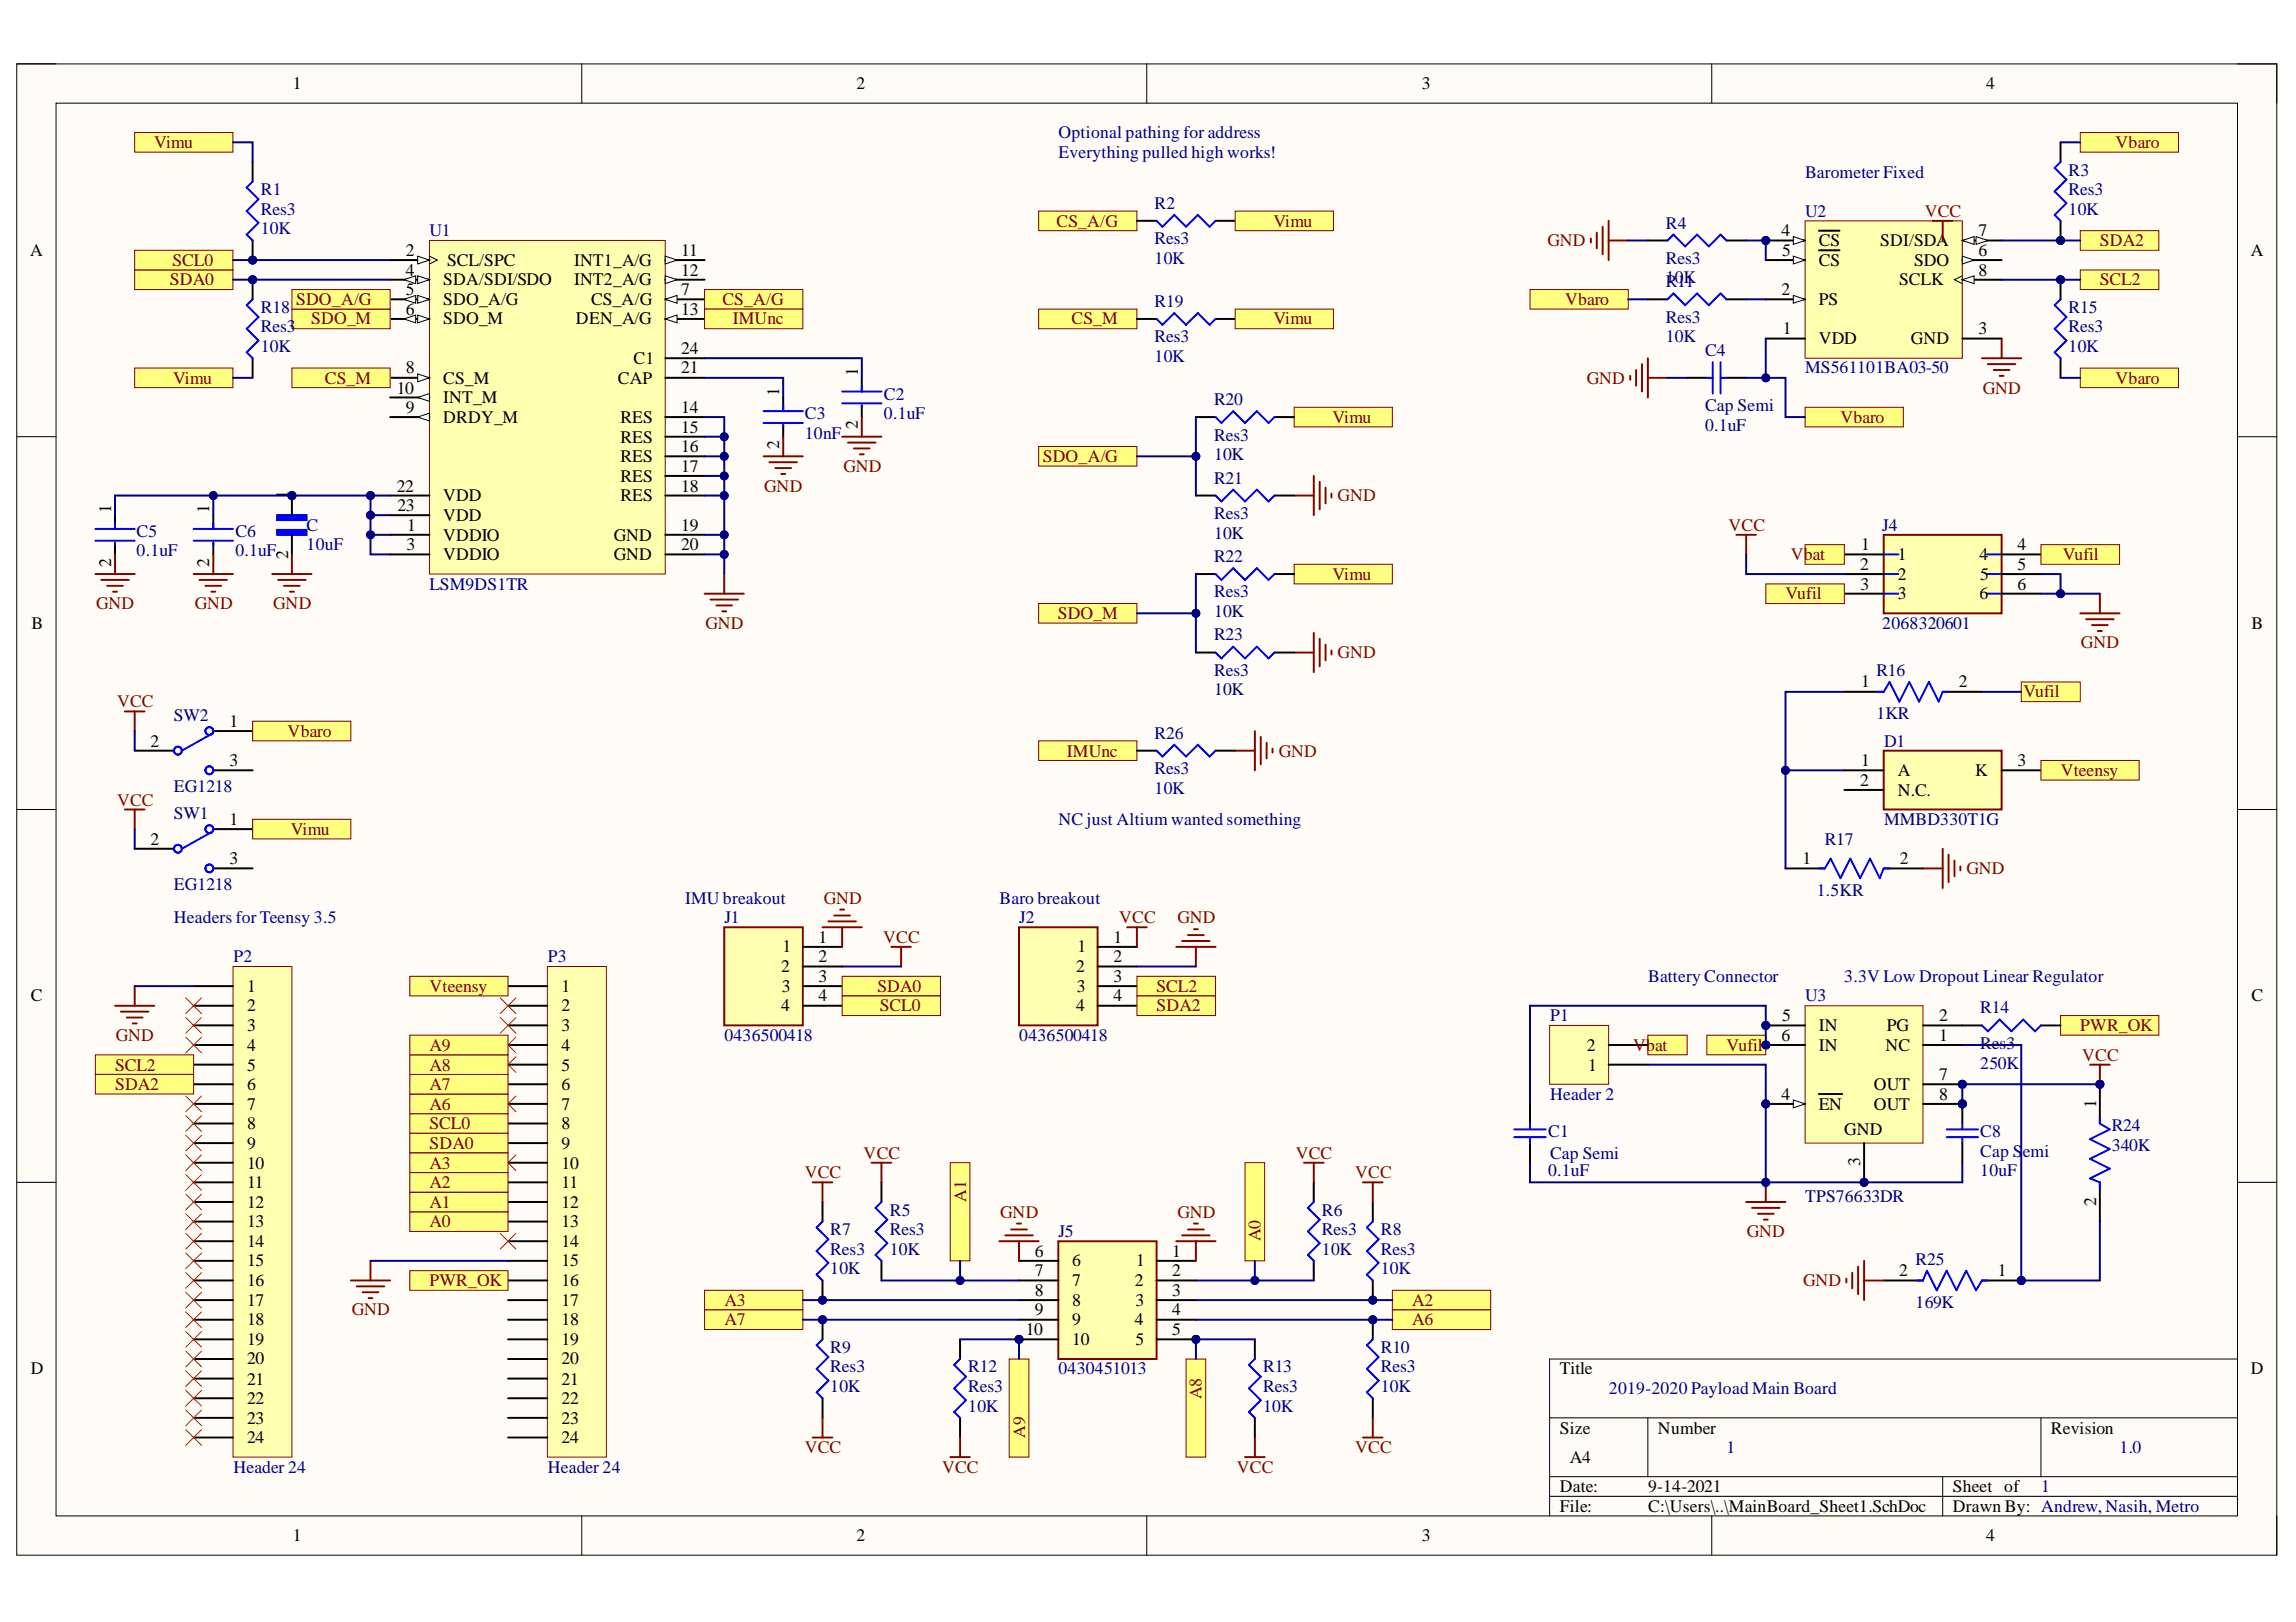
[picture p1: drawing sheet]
<svg xmlns="http://www.w3.org/2000/svg" width="297mm" height="210mm" viewBox="0 0 297 210" stroke-linecap="round" stroke-linejoin="round" font-family="sans-serif">
<defs><g id="words">
<g font-size="2.3">
<text x="37.9" y="11.6">1</text>
<text x="110.8" y="11.6">2</text>
<text x="184" y="11.6">3</text>
<text x="257" y="11.6">4</text>
<text x="3.9" y="33.1">A</text>
<text x="52.5" y="33.1">2</text>
<text x="52.5" y="35.7">4</text>
<text x="57.9" y="34.4">SCL/SPC</text>
<text x="74.3" y="34.4">INT1_A/G</text>
<text x="88.1" y="33.1">11</text>
<text x="88.1" y="35.7">12</text>
<text x="230.5" y="30.6">4</text>
<text x="230.6" y="33.1">5</text>
<text x="235.3" y="31.9">CS</text>
<text x="235.3" y="34.4">CS</text>
<text x="243.3" y="31.9">SDI/SDA</text>
<text x="247.7" y="34.4">SDO</text>
<text x="255.9" y="33.1">6</text>
<text x="255.9" y="30.6">7</text>
<text x="255.9" y="35.7">8</text>
<text x="291.2" y="33.1">A</text>
<text x="52.5" y="38.2">5</text>
<text x="52.5" y="40.7">6</text>
<text x="57.3" y="36.9">SDA/SDI/SDO</text>
<text x="57.3" y="39.5">SDO_A/G</text>
<text x="57.3" y="42">SDO_M</text>
<text x="74.3" y="36.9">INT2_A/G</text>
<text x="74.5" y="42">DEN_A/G</text>
<text x="76.5" y="39.5">CS_A/G</text>
<text x="88.1" y="40.7">13</text>
<text x="88.1" y="38.2">7</text>
<text x="230.5" y="38.2">2</text>
<text x="235.3" y="39.5">PS</text>
<text x="245.7" y="36.9">SCLK</text>
<text x="82" y="47.1">C1</text>
<text x="88.1" y="45.8">24</text>
<text x="230.7" y="43.3">1</text>
<text x="235.3" y="44.5">VDD</text>
<text x="247.2" y="44.5">GND</text>
<text x="255.9" y="43.3">3</text>
<text x="51.3" y="50.9">10</text>
<text x="52.5" y="48.3">8</text>
<text x="52.5" y="53.5">9</text>
<text x="57.3" y="52.2">INT_M</text>
<text x="57.3" y="49.7">CS_M</text>
<text x="79.9" y="49.7">CAP</text>
<text x="88.1" y="53.5">14</text>
<text x="88.1" y="48.3">21</text>
<text x="100.8" y="51.2" transform="rotate(-90 100.8 51.2)">1</text>
<text x="111" y="48.7" transform="rotate(-90 111 48.7)">1</text>
<text x="57.3" y="54.7">DRDY_M</text>
<text x="80.3" y="54.7">RES</text>
<text x="80.3" y="57.3">RES</text>
<text x="80.3" y="59.8">RES</text>
<text x="88.1" y="56">15</text>
<text x="88.1" y="58.5">16</text>
<text x="100.8" y="58" transform="rotate(-90 100.8 58)">2</text>
<text x="111" y="55.5" transform="rotate(-90 111 55.5)">2</text>
<text x="37.3" y="64.6" transform="rotate(-90 37.3 64.6)">1</text>
<text x="51.3" y="63.6">22</text>
<text x="57.3" y="64.9">VDD</text>
<text x="80.3" y="62.3">RES</text>
<text x="80.3" y="64.9">RES</text>
<text x="88.1" y="61.1">17</text>
<text x="88.1" y="63.6">18</text>
<text x="14.4" y="66.4" transform="rotate(-90 14.4 66.4)">1</text>
<text x="27.1" y="66.4" transform="rotate(-90 27.1 66.4)">1</text>
<text x="51.4" y="66.2">23</text>
<text x="52.6" y="71.2">3</text>
<text x="52.7" y="68.7">1</text>
<text x="57.3" y="70">VDDIO</text>
<text x="57.3" y="67.4">VDD</text>
<text x="79.4" y="70">GND</text>
<text x="88.1" y="68.7">19</text>
<text x="88.1" y="71.2">20</text>
<text x="240.8" y="71.2">1</text>
<text x="261" y="71.2">4</text>
<text x="14.4" y="73.3" transform="rotate(-90 14.4 73.3)">2</text>
<text x="27.1" y="73.3" transform="rotate(-90 27.1 73.3)">2</text>
<text x="37.3" y="72.3" transform="rotate(-90 37.3 72.3)">2</text>
<text x="57.3" y="72.5">VDDIO</text>
<text x="79.4" y="72.5">GND</text>
<text x="240.6" y="73.8">2</text>
<text x="240.7" y="76.3">3</text>
<text x="245.5" y="72.5">1</text>
<text x="245.5" y="75">2</text>
<text x="245.5" y="77.6">3</text>
<text x="256.1" y="72.5">4</text>
<text x="256.1" y="77.6">6</text>
<text x="256.2" y="75">5</text>
<text x="261" y="73.8">5</text>
<text x="261" y="76.3">6</text>
<text x="4.1" y="81.4">B</text>
<text x="291.3" y="81.4">B</text>
<text x="240.8" y="89">1</text>
<text x="253.4" y="89">2</text>
<text x="29.7" y="94.1">1</text>
<text x="19.5" y="96.6">2</text>
<text x="29.7" y="99.2">3</text>
<text x="240.6" y="101.7">2</text>
<text x="240.8" y="99.2">1</text>
<text x="245.5" y="100.4">A</text>
<text x="255.5" y="100.4">K</text>
<text x="261" y="99.2">3</text>
<text x="29.7" y="106.8">1</text>
<text x="245.5" y="103">N.C.</text>
<text x="19.5" y="109.3">2</text>
<text x="29.7" y="111.9">3</text>
<text x="233.2" y="111.9">1</text>
<text x="245.8" y="111.9">2</text>
<text x="101.1" y="125.8">2</text>
<text x="101.2" y="123.3">1</text>
<text x="105.9" y="122">1</text>
<text x="105.9" y="124.5">2</text>
<text x="139.2" y="125.8">2</text>
<text x="139.4" y="123.3">1</text>
<text x="144" y="122">1</text>
<text x="144" y="124.5">2</text>
<text x="4" y="129.6">C</text>
<text x="32" y="128.3">1</text>
<text x="32" y="130.9">2</text>
<text x="72.7" y="128.3">1</text>
<text x="72.7" y="130.9">2</text>
<text x="101.1" y="130.9">4</text>
<text x="101.2" y="128.3">3</text>
<text x="105.9" y="127.1">3</text>
<text x="105.9" y="129.6">4</text>
<text x="139.2" y="130.9">4</text>
<text x="139.3" y="128.3">3</text>
<text x="144" y="127.1">3</text>
<text x="144" y="129.6">4</text>
<text x="291.3" y="129.6">C</text>
<text x="32" y="133.4">3</text>
<text x="32" y="136">4</text>
<text x="72.7" y="133.4">3</text>
<text x="72.7" y="136">4</text>
<text x="205.3" y="136">2</text>
<text x="230.5" y="134.7">6</text>
<text x="230.6" y="132.1">5</text>
<text x="235.3" y="133.4">IN</text>
<text x="235.3" y="136">IN</text>
<text x="243.9" y="136">NC</text>
<text x="244.1" y="133.4">PG</text>
<text x="250.9" y="134.7">1</text>
<text x="250.9" y="132.1">2</text>
<text x="32" y="138.6">5</text>
<text x="32" y="141.1">6</text>
<text x="32" y="143.6">7</text>
<text x="72.7" y="138.6">5</text>
<text x="72.7" y="141.1">6</text>
<text x="72.7" y="143.6">7</text>
<text x="205.4" y="138.6">1</text>
<text x="230.5" y="142.4">4</text>
<text x="235.3" y="143.6">EN</text>
<text x="242.4" y="141.1">OUT</text>
<text x="242.4" y="143.6">OUT</text>
<text x="250.9" y="139.8">7</text>
<text x="250.9" y="142.4">8</text>
<text x="271.2" y="143.4" transform="rotate(-90 271.2 143.4)">1</text>
<text x="32" y="146.2">8</text>
<text x="32" y="148.7">9</text>
<text x="72.7" y="146.2">8</text>
<text x="72.7" y="148.7">9</text>
<text x="238.6" y="146.9">GND</text>
<text x="32" y="151.2">10</text>
<text x="32" y="153.8">11</text>
<text x="72.7" y="151.2">10</text>
<text x="72.7" y="153.8">11</text>
<text x="240.6" y="150.9" transform="rotate(-90 240.6 150.9)">3</text>
<text x="32" y="156.3">12</text>
<text x="32" y="158.8">13</text>
<text x="32" y="161.4">14</text>
<text x="72.7" y="156.3">12</text>
<text x="72.7" y="158.8">13</text>
<text x="72.7" y="161.4">14</text>
<text x="271.2" y="156.1" transform="rotate(-90 271.2 156.1)">2</text>
<text x="32" y="163.9">15</text>
<text x="32" y="166.4">16</text>
<text x="72.7" y="163.9">15</text>
<text x="72.7" y="166.4">16</text>
<text x="133.9" y="162.6">6</text>
<text x="133.9" y="165.2">7</text>
<text x="133.9" y="167.7">8</text>
<text x="138.7" y="163.9">6</text>
<text x="138.7" y="166.4">7</text>
<text x="146.8" y="166.4">2</text>
<text x="147" y="163.9">1</text>
<text x="151.7" y="162.6">1</text>
<text x="151.7" y="165.2">2</text>
<text x="151.7" y="167.7">3</text>
<text x="245.7" y="165.2">2</text>
<text x="258.5" y="165.2">1</text>
<text x="32" y="169">17</text>
<text x="32" y="171.5">18</text>
<text x="72.7" y="169">17</text>
<text x="72.7" y="171.5">18</text>
<text x="132.7" y="172.8">10</text>
<text x="133.9" y="170.2">9</text>
<text x="138.7" y="169">8</text>
<text x="138.7" y="171.5">9</text>
<text x="146.8" y="171.5">4</text>
<text x="146.9" y="169">3</text>
<text x="151.7" y="170.2">4</text>
<text x="151.7" y="172.8">5</text>
<text x="4" y="177.8">D</text>
<text x="32" y="174">19</text>
<text x="32" y="176.6">20</text>
<text x="32" y="179.2">21</text>
<text x="72.7" y="174">19</text>
<text x="72.7" y="176.6">20</text>
<text x="72.7" y="179.2">21</text>
<text x="138.7" y="174">10</text>
<text x="146.9" y="174">5</text>
<text x="201.8" y="177.8">Title</text>
<text x="291.2" y="177.8">D</text>
<text x="32" y="181.7">22</text>
<text x="32" y="184.3">23</text>
<text x="72.7" y="181.7">22</text>
<text x="72.7" y="184.3">23</text>
<text x="201.8" y="185.5">Size</text>
<text x="214.5" y="185.5">Number</text>
<text x="265.3" y="185.5">Revision</text>
<text x="32" y="186.8">24</text>
<text x="72.7" y="186.8">24</text>
<text x="203.1" y="189.3">A4</text>
<text x="201.8" y="193.1">Date:</text>
<text x="201.8" y="195.7">File:</text>
<text x="213.2" y="193.1">9-14-2021</text>
<text x="213.2" y="195.7">C:\Users\..\MainBoard_Sheet1.SchDoc</text>
<text x="252.6" y="193.1">Sheet of</text>
<text x="252.6" y="195.7">Drawn By: Andrew, Nasih, Metro</text>
<text x="37.9" y="199.5">1</text>
<text x="110.8" y="199.5">2</text>
<text x="184" y="199.5">3</text>
<text x="257" y="199.5">4</text>
</g>
<g font-size="2.3" fill="#000080">
<text x="136.9" y="17.9">Optional pathing for address</text>
<text x="136.9" y="20.4">Everything pulled high works!</text>
<text x="233.5" y="23">Barometer Fixed</text>
<text x="267.6" y="22.7">R3</text>
<text x="33.7" y="25.3">R1</text>
<text x="33.7" y="27.8">Res3</text>
<text x="149.4" y="27">R2</text>
<text x="215.5" y="29.6">R4</text>
<text x="233.5" y="28">U2</text>
<text x="267.6" y="27.8">10K</text>
<text x="267.6" y="25.3">Res3</text>
<text x="33.7" y="30.3">10K</text>
<text x="55.6" y="30.6">U1</text>
<text x="149.4" y="34.1">10K</text>
<text x="149.4" y="31.6">Res3</text>
<text x="215.5" y="34.1">Res3</text>
<text x="33.7" y="40.5">R18</text>
<text x="149.4" y="39.7">R19</text>
<text x="215.5" y="36.7">10K</text>
<text x="215.5" y="37.2">R11</text>
<text x="215.5" y="41.7">Res3</text>
<text x="267.6" y="40.5">R15</text>
<text x="33.7" y="45.5">10K</text>
<text x="33.7" y="43">Res3</text>
<text x="149.4" y="46.8">10K</text>
<text x="149.4" y="44.3">Res3</text>
<text x="215.5" y="44.3">10K</text>
<text x="220.6" y="46">C4</text>
<text x="267.6" y="45.5">10K</text>
<text x="267.6" y="43">Res3</text>
<text x="114.4" y="51.7">C2</text>
<text x="157.1" y="52.5">R20</text>
<text x="220.6" y="53.2">Cap Semi</text>
<text x="233.5" y="48.3">MS561101BA03-50</text>
<text x="104.1" y="54.2">C3</text>
<text x="104.1" y="56.8">10nF</text>
<text x="114.4" y="54.2">0.1uF</text>
<text x="157.1" y="59.6">10K</text>
<text x="157.1" y="57">Res3</text>
<text x="220.6" y="55.8">0.1uF</text>
<text x="157.1" y="62.6">R21</text>
<text x="17.7" y="69.4">C5</text>
<text x="17.7" y="72">0.1uF</text>
<text x="30.4" y="69.4">C6</text>
<text x="30.4" y="72">0.1uF</text>
<text x="39.7" y="68.7">C</text>
<text x="39.7" y="71.2">10uF</text>
<text x="157.1" y="69.7">10K</text>
<text x="157.1" y="67.2">Res3</text>
<text x="243.5" y="68.7">J4</text>
<text x="55.6" y="76.3">LSM9DS1TR</text>
<text x="157.1" y="72.7">R22</text>
<text x="157.1" y="77.3">Res3</text>
<text x="157.1" y="79.8">10K</text>
<text x="157.1" y="82.9">R23</text>
<text x="243.5" y="81.4">2068320601</text>
<text x="157.1" y="90">10K</text>
<text x="157.1" y="87.4">Res3</text>
<text x="242.7" y="87.4">R16</text>
<text x="22.5" y="93.4">SW2</text>
<text x="149.4" y="95.6">R26</text>
<text x="242.7" y="93.1">1KR</text>
<text x="149.4" y="100.2">Res3</text>
<text x="243.8" y="96.6">D1</text>
<text x="22.5" y="106">SW1</text>
<text x="22.5" y="102.5">EG1218</text>
<text x="136.9" y="106.8">NC just Altium wanted something</text>
<text x="149.4" y="102.7">10K</text>
<text x="243.8" y="106.8">MMBD330T1G</text>
<text x="236.1" y="109.3">R17</text>
<text x="22.5" y="119.5">Headers for Teensy 3.5</text>
<text x="22.5" y="115.1">EG1218</text>
<text x="88.6" y="116.9">IMU breakout</text>
<text x="93.7" y="119.5">J1</text>
<text x="129.3" y="116.9">Baro breakout</text>
<text x="131.9" y="119.5">J2</text>
<text x="235.1" y="115.9">1.5KR</text>
<text x="30.2" y="124.5">P2</text>
<text x="70.9" y="124.5">P3</text>
<text x="213.2" y="127.1">Battery Connector</text>
<text x="233.5" y="129.6">U3</text>
<text x="238.6" y="127.1">3.3V Low Dropout Linear Regulator</text>
<text x="256.2" y="131.1">R14</text>
<text x="93.7" y="134.7">0436500418</text>
<text x="131.9" y="134.7">0436500418</text>
<text x="200.5" y="132.1">P1</text>
<text x="256.2" y="135.8">Res3</text>
<text x="200.5" y="142.4">Header 2</text>
<text x="256.2" y="138.3">250K</text>
<text x="200.3" y="147.2">C1</text>
<text x="200.5" y="150">Cap Semi</text>
<text x="256.2" y="147.2">C8</text>
<text x="256.2" y="149.7">Cap Semi</text>
<text x="273.2" y="146.4">R24</text>
<text x="273.2" y="148.9">340K</text>
<text x="200.3" y="152.2">0.1uF</text>
<text x="233.5" y="155.5">TPS76633DR</text>
<text x="256.2" y="152.2">10uF</text>
<text x="107.4" y="159.8">R7</text>
<text x="115.1" y="157.3">R5</text>
<text x="115.1" y="159.8">Res3</text>
<text x="136.9" y="160.1">J5</text>
<text x="171" y="157.3">R6</text>
<text x="171" y="159.8">Res3</text>
<text x="178.6" y="159.8">R8</text>
<text x="107.4" y="164.9">10K</text>
<text x="107.4" y="162.4">Res3</text>
<text x="115.1" y="162.4">10K</text>
<text x="171" y="162.4">10K</text>
<text x="178.6" y="164.9">10K</text>
<text x="178.6" y="162.4">Res3</text>
<text x="247.8" y="163.6">R25</text>
<text x="247.8" y="169.2">169K</text>
<text x="107.4" y="175">R9</text>
<text x="107.4" y="177.6">Res3</text>
<text x="125.3" y="177.6">R12</text>
<text x="136.9" y="177.8">0430451013</text>
<text x="163.4" y="177.6">R13</text>
<text x="178.6" y="175">R10</text>
<text x="178.6" y="177.6">Res3</text>
<text x="107.4" y="180.2">10K</text>
<text x="125.3" y="182.7">10K</text>
<text x="125.3" y="180.2">Res3</text>
<text x="163.4" y="182.7">10K</text>
<text x="163.4" y="180.2">Res3</text>
<text x="178.6" y="180.2">10K</text>
<text x="208.2" y="180.5">2019-2020 Payload Main Board</text>
<text x="30.2" y="190.6">Header 24</text>
<text x="70.9" y="190.6">Header 24</text>
<text x="223.4" y="188.1">1</text>
<text x="274.2" y="188.1">1.0</text>
<text x="264.1" y="193.1">1</text>
</g>
<g font-size="2.3" fill="#800000">
<text x="20" y="19.2">Vimu</text>
<text x="273.7" y="19.2">Vbaro</text>
<text x="136.7" y="29.3">CS_A/G</text>
<text x="164.8" y="29.3">Vimu</text>
<text x="249" y="28">VCC</text>
<text x="22.3" y="34.4">SCL0</text>
<text x="200.2" y="31.9">GND</text>
<text x="271.7" y="31.9">SDA2</text>
<text x="22" y="36.9">SDA0</text>
<text x="38.3" y="39.5">SDO_A/G</text>
<text x="40.3" y="42">SDO_M</text>
<text x="93.5" y="39.5">CS_A/G</text>
<text x="94.8" y="42">IMUnc</text>
<text x="138.6" y="42">CS_M</text>
<text x="164.8" y="42">Vimu</text>
<text x="202.5" y="39.5">Vbaro</text>
<text x="271.7" y="36.9">SCL2</text>
<text x="22.4" y="49.7">Vimu</text>
<text x="42" y="49.7">CS_M</text>
<text x="205.3" y="49.7">GND</text>
<text x="256.5" y="50.9">GND</text>
<text x="273.7" y="49.7">Vbaro</text>
<text x="134.9" y="59.8">SDO_A/G</text>
<text x="172.4" y="54.7">Vimu</text>
<text x="238.1" y="54.7">Vbaro</text>
<text x="98.9" y="63.6">GND</text>
<text x="109.1" y="61.1">GND</text>
<text x="173.1" y="64.9">GND</text>
<text x="223.6" y="68.7">VCC</text>
<text x="172.4" y="75">Vimu</text>
<text x="231" y="77.6">Vufil</text>
<text x="231.7" y="72.5">Vbat</text>
<text x="266.9" y="72.5">Vufil</text>
<text x="12.4" y="78.8">GND</text>
<text x="25.2" y="78.8">GND</text>
<text x="35.4" y="78.8">GND</text>
<text x="91.3" y="81.4">GND</text>
<text x="136.9" y="80.1">SDO_M</text>
<text x="269.2" y="83.9">GND</text>
<text x="173.1" y="85.2">GND</text>
<text x="15.1" y="91.5">VCC</text>
<text x="37.2" y="95.4">Vbaro</text>
<text x="261.8" y="90.2">Vufil</text>
<text x="138" y="97.9">IMUnc</text>
<text x="165.4" y="97.9">GND</text>
<text x="266.6" y="100.4">Vteensy</text>
<text x="15.1" y="104.3">VCC</text>
<text x="37.6" y="108.1">Vimu</text>
<text x="254.4" y="113.1">GND</text>
<text x="106.6" y="116.9">GND</text>
<text x="144.8" y="119.5">VCC</text>
<text x="152.3" y="119.5">GND</text>
<text x="114.3" y="122">VCC</text>
<text x="55.6" y="128.3">Vteensy</text>
<text x="113.5" y="128.3">SDA0</text>
<text x="113.8" y="130.9">SCL0</text>
<text x="149.6" y="128.3">SCL2</text>
<text x="149.6" y="130.9">SDA2</text>
<text x="15" y="134.7">GND</text>
<text x="55.6" y="136">A9</text>
<text x="211.3" y="136">Vbat</text>
<text x="223.4" y="136">Vufil</text>
<text x="269.1" y="133.4">PWR_OK</text>
<text x="269.4" y="137.3">VCC</text>
<text x="14.9" y="138.6">SCL2</text>
<text x="14.9" y="141.1">SDA2</text>
<text x="55.6" y="143.6">A6</text>
<text x="55.6" y="141.1">A7</text>
<text x="55.6" y="138.6">A8</text>
<text x="55.6" y="146.2">SCL0</text>
<text x="55.6" y="148.7">SDA0</text>
<text x="111.7" y="150">VCC</text>
<text x="167.6" y="150">VCC</text>
<text x="55.6" y="153.8">A2</text>
<text x="55.6" y="151.2">A3</text>
<text x="104.1" y="152.5">VCC</text>
<text x="125" y="155.5" transform="rotate(-90 125 155.5)">A1</text>
<text x="175.3" y="152.5">VCC</text>
<text x="55.6" y="158.8">A0</text>
<text x="55.6" y="156.3">A1</text>
<text x="129.4" y="157.6">GND</text>
<text x="152.3" y="157.6">GND</text>
<text x="163.1" y="160.6" transform="rotate(-90 163.1 160.6)">A0</text>
<text x="226" y="160.1">GND</text>
<text x="55.6" y="166.4">PWR_OK</text>
<text x="233.3" y="166.4">GND</text>
<text x="45.5" y="170.2">GND</text>
<text x="93.7" y="169">A3</text>
<text x="93.7" y="171.5">A7</text>
<text x="182.7" y="169">A2</text>
<text x="182.7" y="171.5">A6</text>
<text x="155.5" y="181" transform="rotate(-90 155.5 181)">A8</text>
<text x="104.1" y="188.1">VCC</text>
<text x="121.9" y="190.6">VCC</text>
<text x="132.6" y="186" transform="rotate(-90 132.6 186)">A9</text>
<text x="160" y="190.6">VCC</text>
<text x="175.3" y="188.1">VCC</text>
</g>
</g></defs>
<path d="M2.2 8.3h292.4v193h-292.4z" fill-rule="evenodd" fill="#fffcf8"/>
<path d="M2.2 8.3h292.4v193h-292.4z" fill="none" stroke="#000" stroke-width=".13"/>
<path d="M7.3 13.4h282.2v182.8h-282.2z" fill-rule="evenodd" fill="#fffcf8"/>
<g fill="none" stroke="#000" stroke-width=".13">
<path d="M2.2 8.3h5.1M7.3 13.4h282.2v182.8h-282.2zM75.3 8.3v5M148.4 8.3v5M221.5 8.3v5.1M289.5 8.3h5.1v5.1M2.2 56.5h5.1M289.5 56.5h5.1M2.2 104.8h5.1M289.5 104.8h5.1M2.2 153h5.1M289.5 153h5.1"/>
<path d="M289.5 175.9h-89v20.3M75.3 196.2v5.1M148.4 196.2v5.1M200.5 183.5h89M200.5 191.1h89M200.5 193.6h89M213.2 183.5v7.6M221.5 196.2v5.1M251.3 191.1v5.1M264 183.5v7.6M294.6 196.2v5.1"/>
</g>
<path d="M30.1 125.1h7.7v63.5h-7.7z" fill-rule="evenodd" fill="#ffffb0"/>
<path d="M30.1 125.1h7.7v63.5h-7.7z" fill="none" stroke="#800000" stroke-width=".13"/>
<g fill="none" stroke="#000" stroke-width=".25">
<path d="M25.1 127.6h5M25.1 130.2h5M25.1 132.7h5M25.1 135.2h5M25.1 137.8h5M25.1 140.3h5M25.1 142.9h5M25.1 145.4h5M25.1 147.9h5M25.1 150.5h5M25.1 153h5M25.1 155.5h5"/>
<path d="M25.1 158.1h5M25.1 160.6h5M25.1 163.2h5M25.1 165.7h5M25.1 168.2h5M25.1 170.8h5M25.1 173.3h5M25.1 175.9h5M25.1 178.4h5M25.1 180.9h5M25.1 183.5h5M25.1 186h5"/>
</g>
<path d="M70.8 125.1h7.6v63.5h-7.6z" fill-rule="evenodd" fill="#ffffb0"/>
<path d="M70.8 125.1h7.6v63.5h-7.6z" fill="none" stroke="#800000" stroke-width=".13"/>
<g fill="none" stroke="#000" stroke-width=".25">
<path d="M65.7 127.6h5.1M65.7 130.2h5.1M65.7 132.7h5.1M65.7 135.2h5.1M65.7 137.8h5.1M65.7 140.3h5.1M65.7 142.9h5.1M65.7 145.4h5.1M65.7 147.9h5.1M65.7 150.5h5.1M65.7 153h5.1M65.7 155.5h5.1"/>
<path d="M65.7 158.1h5.1M65.7 160.6h5.1M65.7 163.2h5.1M65.7 165.7h5.1M65.7 168.2h5.1M65.7 170.8h5.1M65.7 173.3h5.1M65.7 175.9h5.1M65.7 178.4h5.1M65.7 180.9h5.1M65.7 183.5h5.1M65.7 186h5.1"/>
</g>
<path d="M14.9 130.2h5.1M15.6 130.9h3.6M16.4 131.7h2M17.2 132.4h.5M17.4 127.6v2.6" fill="none" stroke="#800000" stroke-width=".25"/>
<path d="M12.3 136.5h12.8v2.5h-12.8z" fill-rule="evenodd" fill="#ffff80"/>
<path d="M12.3 136.5h12.8v2.5h-12.8z" fill="none" stroke="#800000" stroke-width=".13"/>
<path d="M12.3 139h12.8v2.6h-12.8z" fill-rule="evenodd" fill="#ffff80"/>
<path d="M12.3 139h12.8v2.6h-12.8z" fill="none" stroke="#800000" stroke-width=".13"/>
<path d="M45.4 165.7h5.1M46.2 166.5h3.5M46.9 167.2h2.1M47.7 168h.5M47.9 163.2v2.5" fill="none" stroke="#800000" stroke-width=".25"/>
<path d="M53 144.1h12.7v2.6h-12.7z" fill-rule="evenodd" fill="#ffff80"/>
<path d="M53 144.1h12.7v2.6h-12.7z" fill="none" stroke="#800000" stroke-width=".13"/>
<path d="M53 146.7h12.7v2.5h-12.7z" fill-rule="evenodd" fill="#ffff80"/>
<path d="M53 146.7h12.7v2.5h-12.7z" fill="none" stroke="#800000" stroke-width=".13"/>
<circle cx="241.2" cy="153" r=".51" fill="#000080"/>
<circle cx="241.2" cy="153" r=".51" fill="none" stroke="#000080" stroke-width=".13"/>
<circle cx="228.4" cy="142.9" r=".51" fill="#000080"/>
<circle cx="228.4" cy="142.9" r=".51" fill="none" stroke="#000080" stroke-width=".13"/>
<circle cx="228.4" cy="132.7" r=".51" fill="#000080"/>
<circle cx="228.4" cy="132.7" r=".51" fill="none" stroke="#000080" stroke-width=".13"/>
<circle cx="228.4" cy="135.2" r=".51" fill="#000080"/>
<circle cx="228.4" cy="135.2" r=".51" fill="none" stroke="#000080" stroke-width=".13"/>
<circle cx="253.9" cy="140.3" r=".51" fill="#000080"/>
<circle cx="253.9" cy="140.3" r=".51" fill="none" stroke="#000080" stroke-width=".13"/>
<circle cx="253.9" cy="142.9" r=".51" fill="#000080"/>
<circle cx="253.9" cy="142.9" r=".51" fill="none" stroke="#000080" stroke-width=".13"/>
<path d="M233.5 130.2h15.3v17.7h-15.3z" fill-rule="evenodd" fill="#ffffb0"/>
<path d="M233.5 130.2h15.3v17.7h-15.3z" fill="none" stroke="#800000" stroke-width=".13"/>
<path d="M248.8 135.2h5.1M248.8 132.7h5.1M241.2 147.9v5.1" fill="none" stroke="#000" stroke-width=".25"/>
<circle cx="241.2" cy="153" r=".51" fill="#000080"/>
<circle cx="241.2" cy="153" r=".51" fill="none" stroke="#000080" stroke-width=".13"/>
<path d="M228.4 142.9h5.1" fill="none" stroke="#000" stroke-width=".25"/>
<path d="M232 142.3l1.5 .6-1.5 .5z" fill="#f8fcff"/>
<path d="M232 142.3l1.5 .6-1.5 .5z" fill="none" stroke="#000" stroke-width=".13"/>
<path d="M235.3 141.6h3" fill="none" stroke="#000" stroke-width=".25"/>
<circle cx="228.4" cy="142.9" r=".51" fill="#000080"/>
<circle cx="228.4" cy="142.9" r=".51" fill="none" stroke="#000080" stroke-width=".13"/>
<path d="M228.4 132.7h5.1" fill="none" stroke="#000" stroke-width=".25"/>
<circle cx="228.4" cy="132.7" r=".51" fill="#000080"/>
<circle cx="228.4" cy="132.7" r=".51" fill="none" stroke="#000080" stroke-width=".13"/>
<path d="M228.4 135.2h5.1" fill="none" stroke="#000" stroke-width=".25"/>
<circle cx="228.4" cy="135.2" r=".51" fill="#000080"/>
<circle cx="228.4" cy="135.2" r=".51" fill="none" stroke="#000080" stroke-width=".13"/>
<path d="M248.8 140.3h5.1" fill="none" stroke="#000" stroke-width=".25"/>
<circle cx="253.9" cy="140.3" r=".51" fill="#000080"/>
<circle cx="253.9" cy="140.3" r=".51" fill="none" stroke="#000080" stroke-width=".13"/>
<path d="M248.8 142.9h5.1" fill="none" stroke="#000" stroke-width=".25"/>
<circle cx="253.9" cy="142.9" r=".51" fill="#000080"/>
<circle cx="253.9" cy="142.9" r=".51" fill="none" stroke="#000080" stroke-width=".13"/>
<path d="M266.6 131.4h12.7v2.6h-12.7z" fill-rule="evenodd" fill="#ffff80"/>
<path d="M266.6 131.4h12.7v2.6h-12.7z" fill="none" stroke="#800000" stroke-width=".13"/>
<path d="M53 164.4h12.7v2.6h-12.7z" fill-rule="evenodd" fill="#ffff80"/>
<path d="M53 164.4h12.7v2.6h-12.7z" fill="none" stroke="#800000" stroke-width=".13"/>
<path d="M225.9 155.6h5.1M226.7 156.3h3.5M227.4 157.1h2.1M228.2 157.8h.5M228.4 153v2.6" fill="none" stroke="#800000" stroke-width=".25"/>
<circle cx="228.4" cy="153" r=".51" fill="#000080"/>
<circle cx="228.4" cy="153" r=".51" fill="none" stroke="#000080" stroke-width=".13"/>
<path d="M270.4 137.8h2.5M271.7 137.8v2.5" fill="none" stroke="#800000" stroke-width=".25"/>
<circle cx="271.7" cy="140.3" r=".51" fill="#000080"/>
<circle cx="271.7" cy="140.3" r=".51" fill="none" stroke="#000080" stroke-width=".13"/>
<path d="M197.9 142.9v2.5M197.9 147.9v2.6" fill="none" stroke="#000" stroke-width=".25"/>
<path d="M195.9 146.2h4.1M195.9 147.2h4.1M197.9 145.4v.8M197.9 147.2v.7" fill="none" stroke="#00f" stroke-width=".25"/>
<circle cx="253.9" cy="142.9" r=".51" fill="#000080"/>
<circle cx="253.9" cy="142.9" r=".51" fill="none" stroke="#000080" stroke-width=".13"/>
<path d="M253.9 142.9v2.5M253.9 147.9v2.6" fill="none" stroke="#000" stroke-width=".25"/>
<circle cx="253.9" cy="142.9" r=".51" fill="#000080"/>
<circle cx="253.9" cy="142.9" r=".51" fill="none" stroke="#000080" stroke-width=".13"/>
<path d="M256.4 132.7l.8 .8 1.5-1.6 1.5 1.6 1.5-1.6 1.6 1.6 .7-.8M251.8 146.2h4.1M251.8 147.2h4.1M253.9 145.4v.8M253.9 147.2v.7" fill="none" stroke="#00f" stroke-width=".25"/>
<path d="M253.9 132.7h2.5M264 132.7h2.6" fill="none" stroke="#000" stroke-width=".25"/>
<path d="M53 156.8h12.7v2.6h-12.7z" fill-rule="evenodd" fill="#ffff80"/>
<path d="M53 156.8h12.7v2.6h-12.7z" fill="none" stroke="#800000" stroke-width=".13"/>
<path d="M53 154.3h12.7v2.5h-12.7z" fill-rule="evenodd" fill="#ffff80"/>
<path d="M53 154.3h12.7v2.5h-12.7z" fill="none" stroke="#800000" stroke-width=".13"/>
<path d="M53 151.7h12.7v2.6h-12.7z" fill-rule="evenodd" fill="#ffff80"/>
<path d="M53 151.7h12.7v2.6h-12.7z" fill="none" stroke="#800000" stroke-width=".13"/>
<g fill="none" stroke="#f00" stroke-width=".13">
<path d="M24 134.2l2.1 2M24 131.7l2.1 2M24 129.1l2.1 2.1M26.1 134.2l-2.1 2M26.1 131.7l-2.1 2M26.1 129.1l-2.1 2.1M64.7 131.7l2 2M64.7 134.2l2 2M64.7 136.8l2 2M64.7 129.1l2 2.1M66.7 131.7l-2 2M66.7 134.2l-2 2"/>
<path d="M66.7 136.8l-2 2M66.7 129.1l-2 2.1M24 144.4l2.1 2M24 159.6l2.1 2M24 157.1l2.1 2M24 154.5l2.1 2.1M24 152l2.1 2M24 149.5l2.1 2M24 146.9l2.1 2M24 141.8l2.1 2.1M26.1 144.4l-2.1 2M26.1 159.6l-2.1 2"/>
<path d="M26.1 157.1l-2.1 2M26.1 154.5l-2.1 2.1M26.1 152l-2.1 2M26.1 149.5l-2.1 2M26.1 146.9l-2.1 2M26.1 141.8l-2.1 2.1M64.7 141.8l2 2.1M64.7 149.5l2 2M64.7 159.6l2 2M66.7 141.8l-2 2.1M66.7 149.5l-2 2M66.7 159.6l-2 2"/>
<path d="M24 179.9l2.1 2.1M24 177.4l2.1 2M24 174.8l2.1 2.1M24 172.3l2.1 2M24 169.8l2.1 2M24 164.7l2.1 2M24 167.2l2.1 2.1M24 162.2l2.1 2M26.1 169.8l-2.1 2M26.1 164.7l-2.1 2M26.1 167.2l-2.1 2.1M26.1 162.2l-2.1 2"/>
<path d="M26.1 179.9l-2.1 2.1M26.1 177.4l-2.1 2M26.1 174.8l-2.1 2.1M26.1 172.3l-2.1 2M24 185l2.1 2M24 182.5l2.1 2M26.1 185l-2.1 2M26.1 182.5l-2.1 2"/>
</g>
<path d="M200.5 132.7h7.6v7.6h-7.6z" fill-rule="evenodd" fill="#ffffb0"/>
<path d="M200.5 132.7h7.6v7.6h-7.6z" fill="none" stroke="#800000" stroke-width=".13"/>
<path d="M208.1 137.8h5.1M208.1 135.2h5.1" fill="none" stroke="#000" stroke-width=".25"/>
<circle cx="261.5" cy="165.7" r=".51" fill="#000080"/>
<circle cx="261.5" cy="165.7" r=".51" fill="none" stroke="#000080" stroke-width=".13"/>
<path d="M256.4 165.7h5.1" fill="none" stroke="#000" stroke-width=".25"/>
<circle cx="261.5" cy="165.7" r=".51" fill="#000080"/>
<circle cx="261.5" cy="165.7" r=".51" fill="none" stroke="#000080" stroke-width=".13"/>
<path d="M243.7 165.7h5.1" fill="none" stroke="#000" stroke-width=".25"/>
<path d="M248 165.7h.8l.5-1.3 1.3 2.6 1.2-2.6 1.3 2.6 1.3-2.6 1.2 2.6 .8-1.3h.8" fill="none" stroke="#00f" stroke-width=".25"/>
<circle cx="271.7" cy="140.3" r=".51" fill="#000080"/>
<circle cx="271.7" cy="140.3" r=".51" fill="none" stroke="#000080" stroke-width=".13"/>
<path d="M271.7 140.3v5.1" fill="none" stroke="#000" stroke-width=".25"/>
<circle cx="271.7" cy="140.3" r=".51" fill="#000080"/>
<circle cx="271.7" cy="140.3" r=".51" fill="none" stroke="#000080" stroke-width=".13"/>
<path d="M271.7 153v5.1" fill="none" stroke="#000" stroke-width=".25"/>
<path d="M271.7 144.6v.8l1.2 .8-2.5 1.2 2.5 1.3-2.5 1.3 2.5 1.2-2.5 1.3 1.3 .5v.8" fill="none" stroke="#00f" stroke-width=".25"/>
<path d="M238.9 165.5v.5M239.6 164.7v2M240.4 163.9v3.6M241.2 163.2v5M241.2 165.7h2.5" fill="none" stroke="#800000" stroke-width=".25"/>
<circle cx="228.4" cy="31.1" r=".51" fill="#000080"/>
<circle cx="228.4" cy="31.1" r=".51" fill="none" stroke="#000080" stroke-width=".13"/>
<path d="M233.5 28.6h20.4v17.8h-20.4z" fill-rule="evenodd" fill="#ffffb0"/>
<path d="M233.5 28.6h20.4v17.8h-20.4z" fill="none" stroke="#800000" stroke-width=".13"/>
<path d="M228.4 38.7h5.1M228.4 43.8h5.1" fill="none" stroke="#000" stroke-width=".25"/>
<path d="M232 38.2l1.5 .5-1.5 .5z" fill="#f8fcff"/>
<path d="M232 38.2l1.5 .5-1.5 .5z" fill="none" stroke="#000" stroke-width=".13"/>
<path d="M228.4 31.1h5.1M253.9 43.8h5.1" fill="none" stroke="#000" stroke-width=".25"/>
<path d="M232 30.6l1.5 .5-1.5 .5z" fill="#f8fcff"/>
<path d="M232 30.6l1.5 .5-1.5 .5z" fill="none" stroke="#000" stroke-width=".13"/>
<path d="M235.3 29.9h2.7" fill="none" stroke="#000" stroke-width=".25"/>
<circle cx="228.4" cy="31.1" r=".51" fill="#000080"/>
<circle cx="228.4" cy="31.1" r=".51" fill="none" stroke="#000080" stroke-width=".13"/>
<path d="M228.4 33.7h5.1" fill="none" stroke="#000" stroke-width=".25"/>
<path d="M232 33.2l1.5 .5-1.5 .5z" fill="#f8fcff"/>
<path d="M232 33.2l1.5 .5-1.5 .5z" fill="none" stroke="#000" stroke-width=".13"/>
<path d="M235.3 32.4h2.7M253.9 33.7h5.1" fill="none" stroke="#000" stroke-width=".25"/>
<path d="M253.9 33.2l1.5 .5-1.5 .5z" fill="#f8fcff"/>
<path d="M253.9 33.2l1.5 .5-1.5 .5z" fill="none" stroke="#000" stroke-width=".13"/>
<path d="M253.9 31.1h5.1" fill="none" stroke="#000" stroke-width=".25"/>
<path d="M253.9 31.1l1.5-.5v1z" fill="#f8fcff"/>
<path d="M253.9 31.1l1.5-.5v1z" fill="none" stroke="#000" stroke-width=".13"/>
<path d="M255.6 30.6l1.6 .5-1.6 .5z" fill="#f8fcff"/>
<path d="M255.6 30.6l1.6 .5-1.6 .5z" fill="none" stroke="#000" stroke-width=".13"/>
<path d="M253.9 36.2h5.1" fill="none" stroke="#000" stroke-width=".25"/>
<path d="M253.9 36.2l1.5-.5v1z" fill="#f8fcff"/>
<path d="M253.9 36.2l1.5-.5v1zM253.9 35.7l-1 .5 1 .5" fill="none" stroke="#000" stroke-width=".13"/>
<path d="M213.2 31.1h2.5M213.2 38.7h2.5M223.4 31.1h2.5M223.4 38.7h2.5M218.3 48.9h2.5M223.4 48.9h2.5" fill="none" stroke="#000" stroke-width=".25"/>
<path d="M215.7 31.1l.8-.7 1.5 1.5 1.6-1.5 1.5 1.5 1.5-1.5 .8 .7M215.7 38.7l.8-.7 1.5 1.5 1.6-1.5 1.5 1.5 1.5-1.5 .8 .7M220.8 48.9h.8M221.6 46.9v4M222.6 46.9v4M222.6 48.9h.8" fill="none" stroke="#00f" stroke-width=".25"/>
<path d="M205.8 30.9v.5M206.6 30.1v2M207.3 29.3v3.6M208.1 28.6v5.1M208.1 31.1h2.5M210.9 48.6v.5M211.7 47.9v2M212.4 47.1v3.6M213.2 46.4v5M213.2 48.9h2.5" fill="none" stroke="#800000" stroke-width=".25"/>
<circle cx="266.6" cy="31.1" r=".51" fill="#000080"/>
<circle cx="266.6" cy="31.1" r=".51" fill="none" stroke="#000080" stroke-width=".13"/>
<path d="M266.6 28.6v2.5" fill="none" stroke="#000" stroke-width=".25"/>
<circle cx="266.6" cy="31.1" r=".51" fill="#000080"/>
<circle cx="266.6" cy="31.1" r=".51" fill="none" stroke="#000080" stroke-width=".13"/>
<path d="M266.6 18.4v2.6" fill="none" stroke="#000" stroke-width=".25"/>
<path d="M266.6 21l-.8 .7 1.5 1.5-1.5 1.6 1.5 1.5-1.5 1.5 .8 .8" fill="none" stroke="#00f" stroke-width=".25"/>
<path d="M269.1 29.9h10.2v2.5h-10.2z" fill-rule="evenodd" fill="#ffff80"/>
<path d="M269.1 29.9h10.2v2.5h-10.2z" fill="none" stroke="#800000" stroke-width=".13"/>
<path d="M256.4 46.4h5.1M257.2 47.1h3.5M257.9 47.9h2.1M258.7 48.6h.5M259 43.8v2.6" fill="none" stroke="#800000" stroke-width=".25"/>
<path d="M269.1 34.9h10.2v2.6h-10.2z" fill-rule="evenodd" fill="#ffff80"/>
<path d="M269.1 34.9h10.2v2.6h-10.2z" fill="none" stroke="#800000" stroke-width=".13"/>
<circle cx="266.6" cy="36.2" r=".51" fill="#000080"/>
<circle cx="266.6" cy="36.2" r=".51" fill="none" stroke="#000080" stroke-width=".13"/>
<path d="M266.6 36.2v2.5M266.6 46.4v2.5" fill="none" stroke="#000" stroke-width=".25"/>
<circle cx="266.6" cy="36.2" r=".51" fill="#000080"/>
<circle cx="266.6" cy="36.2" r=".51" fill="none" stroke="#000080" stroke-width=".13"/>
<path d="M266.6 38.7l-.8 .8 1.5 1.5-1.5 1.5 1.5 1.6-1.5 1.5 .8 .8" fill="none" stroke="#00f" stroke-width=".25"/>
<path d="M53 149.2h12.7v2.5h-12.7z" fill-rule="evenodd" fill="#ffff80"/>
<path d="M53 149.2h12.7v2.5h-12.7z" fill="none" stroke="#800000" stroke-width=".13"/>
<path d="M53 141.6h12.7v2.5h-12.7z" fill-rule="evenodd" fill="#ffff80"/>
<path d="M53 141.6h12.7v2.5h-12.7z" fill="none" stroke="#800000" stroke-width=".13"/>
<path d="M53 139h12.7v2.6h-12.7z" fill-rule="evenodd" fill="#ffff80"/>
<path d="M53 139h12.7v2.6h-12.7z" fill="none" stroke="#800000" stroke-width=".13"/>
<path d="M53 136.5h12.7v2.5h-12.7z" fill-rule="evenodd" fill="#ffff80"/>
<path d="M53 136.5h12.7v2.5h-12.7z" fill="none" stroke="#800000" stroke-width=".13"/>
<path d="M53 134h12.7v2.5h-12.7z" fill-rule="evenodd" fill="#ffff80"/>
<path d="M53 134h12.7v2.5h-12.7z" fill="none" stroke="#800000" stroke-width=".13"/>
<circle cx="154.7" cy="173.3" r=".51" fill="#000080"/>
<circle cx="154.7" cy="173.3" r=".51" fill="none" stroke="#000080" stroke-width=".13"/>
<circle cx="131.8" cy="173.3" r=".51" fill="#000080"/>
<circle cx="131.8" cy="173.3" r=".51" fill="none" stroke="#000080" stroke-width=".13"/>
<path d="M136.9 160.6h12.7v15.3h-12.7z" fill-rule="evenodd" fill="#ffffb0"/>
<path d="M136.9 160.6h12.7v15.3h-12.7z" fill="none" stroke="#800000" stroke-width=".25"/>
<path d="M149.6 163.2h5.1M149.6 165.7h5.1M149.6 168.2h5.1M149.6 170.8h5.1M149.6 173.3h5.1" fill="none" stroke="#000" stroke-width=".25"/>
<circle cx="154.7" cy="173.3" r=".51" fill="#000080"/>
<circle cx="154.7" cy="173.3" r=".51" fill="none" stroke="#000080" stroke-width=".13"/>
<path d="M131.8 163.2h5.1M131.8 165.7h5.1M131.8 168.2h5.1M131.8 170.8h5.1M131.8 173.3h5.1" fill="none" stroke="#000" stroke-width=".25"/>
<circle cx="131.8" cy="173.3" r=".51" fill="#000080"/>
<circle cx="131.8" cy="173.3" r=".51" fill="none" stroke="#000080" stroke-width=".13"/>
<path d="M244.3 71.4h1.6v.7h-1.6z" fill-rule="evenodd" fill="#00f"/>
<path d="M244.3 71.4h1.6v.7h-1.6z" fill="none" stroke="#00f" stroke-width=".25"/>
<path d="M244.3 74h1.6v.6h-1.6z" fill-rule="evenodd" fill="#00f"/>
<path d="M244.3 74h1.6v.6h-1.6z" fill="none" stroke="#00f" stroke-width=".25"/>
<path d="M244.3 76.5h1.6v.6h-1.6z" fill-rule="evenodd" fill="#00f"/>
<path d="M244.3 76.5h1.6v.6h-1.6z" fill="none" stroke="#00f" stroke-width=".25"/>
<path d="M256.7 71.4h1.6v.7h-1.6z" fill-rule="evenodd" fill="#00f"/>
<path d="M256.7 71.4h1.6v.7h-1.6z" fill="none" stroke="#00f" stroke-width=".25"/>
<path d="M256.7 74h1.6v.6h-1.6z" fill-rule="evenodd" fill="#00f"/>
<path d="M256.7 74h1.6v.6h-1.6z" fill="none" stroke="#00f" stroke-width=".25"/>
<path d="M256.7 76.5h1.6v.6h-1.6z" fill-rule="evenodd" fill="#00f"/>
<path d="M256.7 76.5h1.6v.6h-1.6z" fill="none" stroke="#00f" stroke-width=".25"/>
<path d="M243.7 69.2h15.3v10.2h-15.3z" fill-rule="evenodd" fill="#ffffb0"/>
<path d="M243.7 69.2h15.3v10.2h-15.3z" fill="none" stroke="#800000" stroke-width=".25"/>
<g fill="none" stroke="#00f" stroke-width=".25">
<path d="M243.7 71.7h1.9M243.7 74.3h1.9M243.7 76.8h1.9M257.1 71.7h1.9M257.1 74.3h1.9M257.1 76.8h1.9M27.6 107.6l-4.1 2.2"/>
<circle cx="23" cy="109.8" r=".51"/>
<circle cx="27.1" cy="112.4" r=".51"/>
<circle cx="27.1" cy="107.3" r=".51"/>
</g>
<path d="M238.6 71.7h5.1M238.6 74.3h5.1M238.6 76.8h5.1M259 71.7h5M259 74.3h5M259 76.8h5M17.4 109.8h5.1M27.6 107.3h5.1M27.6 112.4h5.1" fill="none" stroke="#000" stroke-width=".25"/>
<path d="M220.8 134h7.6v2.5h-7.6z" fill-rule="evenodd" fill="#ffff80"/>
<path d="M220.8 134h7.6v2.5h-7.6z" fill="none" stroke="#800000" stroke-width=".13"/>
<circle cx="228.4" cy="135.2" r=".51" fill="#000080"/>
<circle cx="228.4" cy="135.2" r=".51" fill="none" stroke="#000080" stroke-width=".13"/>
<path d="M213.2 134h5.1v2.5h-5.1z" fill-rule="evenodd" fill="#ffff80"/>
<path d="M213.2 134h5.1v2.5h-5.1z" fill="none" stroke="#800000" stroke-width=".13"/>
<path d="M233.5 70.5h5.1v2.5h-5.1z" fill-rule="evenodd" fill="#ffff80"/>
<path d="M233.5 70.5h5.1v2.5h-5.1z" fill="none" stroke="#800000" stroke-width=".13"/>
<path d="M264 70.5h10.2v2.5h-10.2z" fill-rule="evenodd" fill="#ffff80"/>
<path d="M264 70.5h10.2v2.5h-10.2z" fill="none" stroke="#800000" stroke-width=".13"/>
<path d="M228.4 75.6h10.2v2.5h-10.2z" fill-rule="evenodd" fill="#ffff80"/>
<path d="M228.4 75.6h10.2v2.5h-10.2z" fill="none" stroke="#800000" stroke-width=".13"/>
<path d="M224.6 69.2h2.6M225.9 69.2v2.5M269.1 79.4h5.1M271.7 76.8v2.6M269.9 80.1h3.6M270.6 80.9h2.1M271.4 81.7h.5" fill="none" stroke="#800000" stroke-width=".25"/>
<path d="M261.5 88.3h7.6v2.5h-7.6z" fill-rule="evenodd" fill="#ffff80"/>
<path d="M261.5 88.3h7.6v2.5h-7.6z" fill="none" stroke="#800000" stroke-width=".13"/>
<path d="M243.7 97.1h15.3v7.7h-15.3z" fill-rule="evenodd" fill="#ffffb0"/>
<path d="M243.7 97.1h15.3v7.7h-15.3z" fill="none" stroke="#800000" stroke-width=".25"/>
<path d="M238.6 99.7h5.1M259 99.7h5M238.6 102.2h5.1" fill="none" stroke="#000" stroke-width=".25"/>
<path d="M264 98.4h12.7v2.6h-12.7z" fill-rule="evenodd" fill="#ffff80"/>
<path d="M264 98.4h12.7v2.6h-12.7z" fill="none" stroke="#800000" stroke-width=".13"/>
<path d="M238.6 89.5h5.1M251.3 89.5h5.1M231 112.4h5.1M243.7 112.4h5.1" fill="none" stroke="#000" stroke-width=".25"/>
<path d="M242.9 89.5h.8l.8-1.2 1.2 2.5 1.3-2.5 1.3 2.5 1.2-2.5 1.3 2.5 .5-1.3h.8M235.3 112.4h.8l.7-1.3 1.3 2.6 1.3-2.6 1.3 2.6 1.2-2.6 1.3 2.6 .5-1.3h.8" fill="none" stroke="#00f" stroke-width=".25"/>
<path d="M248.8 112.4h2.5M251.3 109.8v5.1M252.1 110.6v3.6M252.9 111.4v2M253.6 112.1v.5" fill="none" stroke="#800000" stroke-width=".25"/>
<path d="M53 126.3h12.7v2.6h-12.7z" fill-rule="evenodd" fill="#ffff80"/>
<path d="M53 126.3h12.7v2.6h-12.7z" fill="none" stroke="#800000" stroke-width=".13"/>
<g fill="none" stroke="#00f" stroke-width=".25">
<path d="M27.6 94.9l-4.1 2.2"/>
<circle cx="23" cy="97.1" r=".51"/>
<circle cx="27.1" cy="94.6" r=".51"/>
<circle cx="27.1" cy="99.7" r=".51"/>
</g>
<path d="M17.4 97.1h5.1M27.6 94.6h5.1M27.6 99.7h5.1" fill="none" stroke="#000" stroke-width=".25"/>
<path d="M16.2 92.1h2.5M17.4 92.1v2.5" fill="none" stroke="#800000" stroke-width=".25"/>
<path d="M32.7 93.3h12.7v2.6h-12.7z" fill-rule="evenodd" fill="#ffff80"/>
<path d="M32.7 93.3h12.7v2.6h-12.7z" fill="none" stroke="#800000" stroke-width=".13"/>
<path d="M269.1 17.2h12.7v2.5h-12.7z" fill-rule="evenodd" fill="#ffff80"/>
<path d="M269.1 17.2h12.7v2.5h-12.7z" fill="none" stroke="#800000" stroke-width=".13"/>
<path d="M269.1 47.6h12.7v2.6h-12.7z" fill-rule="evenodd" fill="#ffff80"/>
<path d="M269.1 47.6h12.7v2.6h-12.7z" fill="none" stroke="#800000" stroke-width=".13"/>
<path d="M197.9 37.5h12.7v2.5h-12.7z" fill-rule="evenodd" fill="#ffff80"/>
<path d="M197.9 37.5h12.7v2.5h-12.7z" fill="none" stroke="#800000" stroke-width=".13"/>
<path d="M233.5 52.7h12.7v2.5h-12.7z" fill-rule="evenodd" fill="#ffff80"/>
<path d="M233.5 52.7h12.7v2.5h-12.7z" fill="none" stroke="#800000" stroke-width=".13"/>
<path d="M16.2 104.8h2.5M17.4 104.8v2.5" fill="none" stroke="#800000" stroke-width=".25"/>
<path d="M32.7 106h12.7v2.6h-12.7z" fill-rule="evenodd" fill="#ffff80"/>
<path d="M32.7 106h12.7v2.6h-12.7z" fill="none" stroke="#800000" stroke-width=".13"/>
<path d="M130.1 159.9h3.5M130.8 159.1h2.1M131.6 158.3h.5M152.9 159.9h3.6M153.7 159.1h2M154.5 158.3h.5M129.3 160.6h5.1M131.8 160.6v2.6M152.2 160.6h5.1M154.7 160.6v2.6" fill="none" stroke="#800000" stroke-width=".25"/>
<path d="M180.1 167h12.8v2.5h-12.8z" fill-rule="evenodd" fill="#ffff80"/>
<path d="M180.1 167h12.8v2.5h-12.8z" fill="none" stroke="#800000" stroke-width=".13"/>
<path d="M91.2 167h12.7v2.5h-12.7z" fill-rule="evenodd" fill="#ffff80"/>
<path d="M91.2 167h12.7v2.5h-12.7z" fill="none" stroke="#800000" stroke-width=".13"/>
<path d="M180.1 169.5h12.8v2.6h-12.8z" fill-rule="evenodd" fill="#ffff80"/>
<path d="M180.1 169.5h12.8v2.6h-12.8z" fill="none" stroke="#800000" stroke-width=".13"/>
<path d="M91.2 169.5h12.7v2.6h-12.7z" fill-rule="evenodd" fill="#ffff80"/>
<path d="M91.2 169.5h12.7v2.6h-12.7z" fill="none" stroke="#800000" stroke-width=".13"/>
<path d="M153.4 175.9h2.6v12.7h-2.6z" fill-rule="evenodd" fill="#ffff80"/>
<path d="M153.4 175.9h2.6v12.7h-2.6z" fill="none" stroke="#800000" stroke-width=".13"/>
<path d="M130.6 175.9h2.5v12.7h-2.5z" fill-rule="evenodd" fill="#ffff80"/>
<path d="M130.6 175.9h2.5v12.7h-2.5z" fill="none" stroke="#800000" stroke-width=".13"/>
<path d="M122.9 150.5h2.6v12.7h-2.6z" fill-rule="evenodd" fill="#ffff80"/>
<path d="M122.9 150.5h2.6v12.7h-2.6z" fill="none" stroke="#800000" stroke-width=".13"/>
<path d="M161.1 150.5h2.5v12.7h-2.5z" fill-rule="evenodd" fill="#ffff80"/>
<path d="M161.1 150.5h2.5v12.7h-2.5z" fill="none" stroke="#800000" stroke-width=".13"/>
<path d="M114 153v2.5M170 153v2.5M114 163.2v2.5M124.2 173.3v2.6M162.3 173.3v2.6M170 163.2v2.5M124.2 183.5v2.5M162.3 183.5v2.5" fill="none" stroke="#000" stroke-width=".25"/>
<path d="M114 155.5l-.7 .8 1.5 1.5-1.5 1.6 1.5 1.5-1.5 1.5 .7 .8M170 155.5l-.8 .8 1.5 1.5-1.5 1.6 1.5 1.5-1.5 1.5 .8 .8M124.2 175.9l-.8 .7 1.6 1.6-1.6 1.5 1.6 1.5-1.6 1.5 .8 .8M162.3 175.9l-.7 .7 1.5 1.6-1.5 1.5 1.5 1.5-1.5 1.5 .7 .8" fill="none" stroke="#00f" stroke-width=".25"/>
<path d="M250.1 28.6h2.5M251.3 28.6v2.5M112.8 150.5h2.5M114 150.5v2.5M168.7 150.5h2.5M170 150.5v2.5M122.9 188.6h2.6M124.2 186v2.6M161.1 188.6h2.5M162.3 186v2.6" fill="none" stroke="#800000" stroke-width=".25"/>
<circle cx="177.6" cy="168.2" r=".51" fill="#000080"/>
<circle cx="177.6" cy="168.2" r=".51" fill="none" stroke="#000080" stroke-width=".13"/>
<path d="M177.6 165.7v2.5" fill="none" stroke="#000" stroke-width=".25"/>
<circle cx="177.6" cy="168.2" r=".51" fill="#000080"/>
<circle cx="177.6" cy="168.2" r=".51" fill="none" stroke="#000080" stroke-width=".13"/>
<path d="M177.6 155.6v2.5" fill="none" stroke="#000" stroke-width=".25"/>
<path d="M177.6 158.1l-.8 .7 1.6 1.6-1.6 1.5 1.6 1.5-1.6 1.6 .8 .7" fill="none" stroke="#00f" stroke-width=".25"/>
<circle cx="177.6" cy="170.8" r=".51" fill="#000080"/>
<circle cx="177.6" cy="170.8" r=".51" fill="none" stroke="#000080" stroke-width=".13"/>
<path d="M177.6 170.8v2.5M177.6 180.9v2.6" fill="none" stroke="#000" stroke-width=".25"/>
<circle cx="177.6" cy="170.8" r=".51" fill="#000080"/>
<circle cx="177.6" cy="170.8" r=".51" fill="none" stroke="#000080" stroke-width=".13"/>
<path d="M177.6 173.3l-.8 .8 1.6 1.5-1.6 1.5 1.6 1.6-1.6 1.5 .8 .7" fill="none" stroke="#00f" stroke-width=".25"/>
<path d="M176.3 153h2.6M177.6 153v2.6M176.3 186h2.6M177.6 183.5v2.5" fill="none" stroke="#800000" stroke-width=".25"/>
<circle cx="106.4" cy="168.2" r=".51" fill="#000080"/>
<circle cx="106.4" cy="168.2" r=".51" fill="none" stroke="#000080" stroke-width=".13"/>
<path d="M106.4 165.7v2.5" fill="none" stroke="#000" stroke-width=".25"/>
<circle cx="106.4" cy="168.2" r=".51" fill="#000080"/>
<circle cx="106.4" cy="168.2" r=".51" fill="none" stroke="#000080" stroke-width=".13"/>
<path d="M106.4 155.5v2.6" fill="none" stroke="#000" stroke-width=".25"/>
<path d="M106.4 158.1l-.8 .8 1.6 1.5-1.6 1.5 1.6 1.5-1.6 1.5 .8 .8" fill="none" stroke="#00f" stroke-width=".25"/>
<circle cx="106.4" cy="170.8" r=".51" fill="#000080"/>
<circle cx="106.4" cy="170.8" r=".51" fill="none" stroke="#000080" stroke-width=".13"/>
<path d="M106.4 170.8v2.5M106.4 180.9v2.6" fill="none" stroke="#000" stroke-width=".25"/>
<circle cx="106.4" cy="170.8" r=".51" fill="#000080"/>
<circle cx="106.4" cy="170.8" r=".51" fill="none" stroke="#000080" stroke-width=".13"/>
<path d="M106.4 173.3l-.7 .8 1.5 1.5-1.5 1.5 1.5 1.6-1.5 1.5 .7 .7" fill="none" stroke="#00f" stroke-width=".25"/>
<path d="M105.1 153h2.6M106.4 153v2.5M105.1 186h2.6M106.4 183.5v2.5" fill="none" stroke="#800000" stroke-width=".25"/>
<path d="M55.6 31.1h30.5v43.2h-30.5z" fill-rule="evenodd" fill="#ffffb0"/>
<path d="M55.6 31.1h30.5v43.2h-30.5z" fill="none" stroke="#800000" stroke-width=".13"/>
<path d="M50.5 51.4h5.1M50.5 69.2h5.1" fill="none" stroke="#000" stroke-width=".25"/>
<path d="M54 51.4l1.6-.5v1z" fill="#f8fcff"/>
<path d="M54 51.4l1.6-.5v1z" fill="none" stroke="#000" stroke-width=".13"/>
<path d="M86.1 33.7h5.1" fill="none" stroke="#000" stroke-width=".25"/>
<path d="M86.1 33.2l1.5 .5-1.5 .5z" fill="#f8fcff"/>
<path d="M86.1 33.2l1.5 .5-1.5 .5z" fill="none" stroke="#000" stroke-width=".13"/>
<path d="M86.1 36.2h5.1" fill="none" stroke="#000" stroke-width=".25"/>
<path d="M86.1 35.7l1.5 .5-1.5 .5z" fill="#f8fcff"/>
<path d="M86.1 35.7l1.5 .5-1.5 .5z" fill="none" stroke="#000" stroke-width=".13"/>
<path d="M86.1 41.3h5.1" fill="none" stroke="#000" stroke-width=".25"/>
<path d="M86.1 41.3l1.5-.5v1z" fill="#f8fcff"/>
<path d="M86.1 41.3l1.5-.5v1z" fill="none" stroke="#000" stroke-width=".13"/>
<path d="M50.5 33.7h5.1M86.1 54h5.1M86.1 56.5h5.1M86.1 59.1h5.1M86.1 61.6h5.1M86.1 64.1h5.1M86.1 69.2h5.1" fill="none" stroke="#000" stroke-width=".25"/>
<path d="M54 33.2l1.6 .5-1.6 .5z" fill="#f8fcff"/>
<path d="M54 33.2l1.6 .5-1.6 .5zM55.6 33.2l1 .5-1 .5" fill="none" stroke="#000" stroke-width=".13"/>
<path d="M50.5 36.2h5.1M86.1 48.9h5.1M86.1 46.4h5.1M50.5 71.7h5.1M50.5 64.1h5.1M50.5 66.7h5.1M86.1 71.7h5.1" fill="none" stroke="#000" stroke-width=".25"/>
<path d="M54 35.7l1.6 .5-1.6 .5z" fill="#f8fcff"/>
<path d="M54 35.7l1.6 .5-1.6 .5z" fill="none" stroke="#000" stroke-width=".13"/>
<path d="M52.3 36.2l1.5-.5v1z" fill="#f8fcff"/>
<path d="M52.3 36.2l1.5-.5v1z" fill="none" stroke="#000" stroke-width=".13"/>
<path d="M50.5 38.7h5.1" fill="none" stroke="#000" stroke-width=".25"/>
<path d="M54 38.2l1.6 .5-1.6 .5z" fill="#f8fcff"/>
<path d="M54 38.2l1.6 .5-1.6 .5z" fill="none" stroke="#000" stroke-width=".13"/>
<path d="M52.3 38.7l1.5-.5v1z" fill="#f8fcff"/>
<path d="M52.3 38.7l1.5-.5v1z" fill="none" stroke="#000" stroke-width=".13"/>
<path d="M50.5 41.3h5.1" fill="none" stroke="#000" stroke-width=".25"/>
<path d="M54 40.8l1.6 .5-1.6 .5z" fill="#f8fcff"/>
<path d="M54 40.8l1.6 .5-1.6 .5z" fill="none" stroke="#000" stroke-width=".13"/>
<path d="M52.3 41.3l1.5-.5v1z" fill="#f8fcff"/>
<path d="M52.3 41.3l1.5-.5v1z" fill="none" stroke="#000" stroke-width=".13"/>
<path d="M86.1 38.7h5.1" fill="none" stroke="#000" stroke-width=".25"/>
<path d="M86.1 38.7l1.5-.5v1z" fill="#f8fcff"/>
<path d="M86.1 38.7l1.5-.5v1z" fill="none" stroke="#000" stroke-width=".13"/>
<path d="M50.5 48.9h5.1" fill="none" stroke="#000" stroke-width=".25"/>
<path d="M54 48.4l1.6 .5-1.6 .5z" fill="#f8fcff"/>
<path d="M54 48.4l1.6 .5-1.6 .5z" fill="none" stroke="#000" stroke-width=".13"/>
<path d="M50.5 54h5.1" fill="none" stroke="#000" stroke-width=".25"/>
<path d="M54 54l1.6-.5v1z" fill="#f8fcff"/>
<path d="M54 54l1.6-.5v1z" fill="none" stroke="#000" stroke-width=".13"/>
<g fill="none" stroke="#800000" stroke-width=".25">
<path d="M98.8 59.1h5.1M99.5 59.8h3.6M101.3 56.5v2.6M109 56.5h5M109.7 57.3h3.6M110.5 58h2M111.2 58.8h.5M111.5 54v2.5M91.2 76.8h5M91.9 77.6h3.6M92.7 78.4h2M93.4 79.1h.5"/>
<path d="M93.7 74.3v2.5M100.3 60.6h2M101.1 61.3h.5"/>
</g>
<path d="M101.3 51.4v1.8M101.3 55v1.5M111.5 48.9v1.8M111.5 52.4v1.6" fill="none" stroke="#000" stroke-width=".25"/>
<path d="M98.8 53.2h5.1M98.8 54.7h5.1M101.3 52.4v.8M101.3 55v.2M109 50.7h5M109 52.2h5M111.5 49.9v.8M111.5 52.4v.3" fill="none" stroke="#00f" stroke-width=".25"/>
<circle cx="37.8" cy="64.1" r=".51" fill="#000080"/>
<circle cx="37.8" cy="64.1" r=".51" fill="none" stroke="#000080" stroke-width=".13"/>
<path d="M35.9 68.6h3.8v.6h-3.8z" fill-rule="evenodd" fill="#00f"/>
<path d="M35.9 68.6h3.8v.6h-3.8z" fill="none" stroke="#00f" stroke-width=".25"/>
<path d="M35.9 66.7h3.8v.6h-3.8z" fill-rule="evenodd" fill="#00f"/>
<path d="M35.9 66.7h3.8v.6h-3.8z" fill="none" stroke="#00f" stroke-width=".25"/>
<path d="M37.8 64.1v2.6M37.8 69.2v2.5" fill="none" stroke="#000" stroke-width=".25"/>
<circle cx="37.8" cy="64.1" r=".51" fill="#000080"/>
<circle cx="37.8" cy="64.1" r=".51" fill="none" stroke="#000080" stroke-width=".13"/>
<g fill="none" stroke="#800000" stroke-width=".25">
<path d="M12.3 74.3h5.1M13.1 75h3.6M13.9 75.8h2M14.6 76.6h.5M14.9 71.7v2.6M25.1 74.3h5M25.8 75h3.6M26.6 75.8h2M27.3 76.6h.5M27.6 71.7v2.6M35.2 74.3h5.1M36 75h3.5"/>
<path d="M36.7 75.8h2.1M37.5 76.6h.5M37.8 71.7v2.6"/>
</g>
<path d="M14.9 66.7v1.7M14.9 70.2v1.5M27.6 66.7v1.7M27.6 70.2v1.5" fill="none" stroke="#000" stroke-width=".25"/>
<path d="M12.3 68.4h5.1M12.3 70h5.1M14.9 67.7v.7M14.9 70.2v.3M25.1 68.4h5M25.1 70h5M27.6 67.7v.7M27.6 70.2v.3" fill="none" stroke="#00f" stroke-width=".25"/>
<path d="M91.2 37.5h12.7v2.5h-12.7z" fill-rule="evenodd" fill="#ffff80"/>
<path d="M91.2 37.5h12.7v2.5h-12.7z" fill="none" stroke="#800000" stroke-width=".13"/>
<path d="M37.8 47.6h12.7v2.6h-12.7z" fill-rule="evenodd" fill="#ffff80"/>
<path d="M37.8 47.6h12.7v2.6h-12.7z" fill="none" stroke="#800000" stroke-width=".13"/>
<path d="M37.8 40h12.7v2.5h-12.7z" fill-rule="evenodd" fill="#ffff80"/>
<path d="M37.8 40h12.7v2.5h-12.7z" fill="none" stroke="#800000" stroke-width=".13"/>
<path d="M37.8 37.5h12.7v2.5h-12.7z" fill-rule="evenodd" fill="#ffff80"/>
<path d="M37.8 37.5h12.7v2.5h-12.7z" fill="none" stroke="#800000" stroke-width=".13"/>
<path d="M17.4 34.9h12.7v2.6h-12.7z" fill-rule="evenodd" fill="#ffff80"/>
<path d="M17.4 34.9h12.7v2.6h-12.7z" fill="none" stroke="#800000" stroke-width=".13"/>
<path d="M17.4 32.4h12.7v2.5h-12.7z" fill-rule="evenodd" fill="#ffff80"/>
<path d="M17.4 32.4h12.7v2.5h-12.7z" fill="none" stroke="#800000" stroke-width=".13"/>
<circle cx="32.7" cy="33.7" r=".51" fill="#000080"/>
<circle cx="32.7" cy="33.7" r=".51" fill="none" stroke="#000080" stroke-width=".13"/>
<path d="M32.7 31.1v2.6" fill="none" stroke="#000" stroke-width=".25"/>
<circle cx="32.7" cy="33.7" r=".51" fill="#000080"/>
<circle cx="32.7" cy="33.7" r=".51" fill="none" stroke="#000080" stroke-width=".13"/>
<path d="M32.7 21v2.5" fill="none" stroke="#000" stroke-width=".25"/>
<path d="M32.7 23.5l-.8 .8 1.5 1.5-1.5 1.5 1.5 1.5-1.5 1.6 .8 .7" fill="none" stroke="#00f" stroke-width=".25"/>
<path d="M17.4 17.2h12.7v2.5h-12.7z" fill-rule="evenodd" fill="#ffff80"/>
<path d="M17.4 17.2h12.7v2.5h-12.7z" fill="none" stroke="#800000" stroke-width=".13"/>
<circle cx="32.7" cy="36.2" r=".51" fill="#000080"/>
<circle cx="32.7" cy="36.2" r=".51" fill="none" stroke="#000080" stroke-width=".13"/>
<path d="M32.7 36.2v2.5M32.7 46.4v2.5" fill="none" stroke="#000" stroke-width=".25"/>
<circle cx="32.7" cy="36.2" r=".51" fill="#000080"/>
<circle cx="32.7" cy="36.2" r=".51" fill="none" stroke="#000080" stroke-width=".13"/>
<path d="M32.7 38.7l-.8 .8 1.5 1.5-1.5 1.5 1.5 1.6-1.5 1.5 .8 .8" fill="none" stroke="#00f" stroke-width=".25"/>
<path d="M17.4 47.6h12.7v2.6h-12.7z" fill-rule="evenodd" fill="#ffff80"/>
<path d="M17.4 47.6h12.7v2.6h-12.7z" fill="none" stroke="#800000" stroke-width=".13"/>
<path d="M134.4 27.3h12.7v2.6h-12.7z" fill-rule="evenodd" fill="#ffff80"/>
<path d="M134.4 27.3h12.7v2.6h-12.7z" fill="none" stroke="#800000" stroke-width=".13"/>
<path d="M147.1 28.6h2.5M157.3 28.6h2.5" fill="none" stroke="#000" stroke-width=".25"/>
<path d="M149.6 28.6l.8 .7 1.5-1.5 1.5 1.5 1.6-1.5 1.5 1.5 .8-.7" fill="none" stroke="#00f" stroke-width=".25"/>
<path d="M159.8 27.3h12.7v2.6h-12.7z" fill-rule="evenodd" fill="#ffff80"/>
<path d="M159.8 27.3h12.7v2.6h-12.7z" fill="none" stroke="#800000" stroke-width=".13"/>
<path d="M134.4 40h12.7v2.5h-12.7z" fill-rule="evenodd" fill="#ffff80"/>
<path d="M134.4 40h12.7v2.5h-12.7z" fill="none" stroke="#800000" stroke-width=".13"/>
<path d="M147.1 41.3h2.5M157.3 41.3h2.5" fill="none" stroke="#000" stroke-width=".25"/>
<path d="M149.6 41.3l.8 .7 1.5-1.5 1.5 1.5 1.6-1.5 1.5 1.5 .8-.7" fill="none" stroke="#00f" stroke-width=".25"/>
<path d="M159.8 40h12.7v2.5h-12.7z" fill-rule="evenodd" fill="#ffff80"/>
<path d="M159.8 40h12.7v2.5h-12.7z" fill="none" stroke="#800000" stroke-width=".13"/>
<path d="M134.4 57.8h12.7v2.5h-12.7z" fill-rule="evenodd" fill="#ffff80"/>
<path d="M134.4 57.8h12.7v2.5h-12.7z" fill="none" stroke="#800000" stroke-width=".13"/>
<path d="M167.4 52.7h12.7v2.5h-12.7z" fill-rule="evenodd" fill="#ffff80"/>
<path d="M167.4 52.7h12.7v2.5h-12.7z" fill="none" stroke="#800000" stroke-width=".13"/>
<path d="M167.4 64.1h2.6M170 61.6v5.1M170.7 62.4v3.5M171.5 63.1v2M172.3 63.9v.5" fill="none" stroke="#800000" stroke-width=".25"/>
<path d="M154.7 54h2.6M164.9 54h2.5M154.7 64.1h2.6M164.9 64.1h2.5" fill="none" stroke="#000" stroke-width=".25"/>
<path d="M157.3 54l.7 .7 1.5-1.5 1.6 1.5 1.5-1.5 1.5 1.5 .8-.7M157.3 64.1l.7 .8 1.5-1.5 1.6 1.5 1.5-1.5 1.5 1.5 .8-.8" fill="none" stroke="#00f" stroke-width=".25"/>
<path d="M167.4 73h12.7v2.6h-12.7z" fill-rule="evenodd" fill="#ffff80"/>
<path d="M167.4 73h12.7v2.6h-12.7z" fill="none" stroke="#800000" stroke-width=".13"/>
<path d="M167.4 84.4h2.6M170 81.9v5.1M170.7 82.7v3.5M171.5 83.4v2.1M172.3 84.2v.5" fill="none" stroke="#800000" stroke-width=".25"/>
<path d="M154.7 74.3h2.6M164.9 74.3h2.5M154.7 84.4h2.6M164.9 84.4h2.5" fill="none" stroke="#000" stroke-width=".25"/>
<path d="M157.3 74.3l.7 .7 1.5-1.5 1.6 1.5 1.5-1.5 1.5 1.5 .8-.7M157.3 84.4l.7 .8 1.5-1.5 1.6 1.5 1.5-1.5 1.5 1.5 .8-.8" fill="none" stroke="#00f" stroke-width=".25"/>
<path d="M134.4 78.1h12.7v2.5h-12.7z" fill-rule="evenodd" fill="#ffff80"/>
<path d="M134.4 78.1h12.7v2.5h-12.7z" fill="none" stroke="#800000" stroke-width=".13"/>
<path d="M91.2 40h12.7v2.5h-12.7z" fill-rule="evenodd" fill="#ffff80"/>
<path d="M91.2 40h12.7v2.5h-12.7z" fill="none" stroke="#800000" stroke-width=".13"/>
<path d="M134.4 95.9h12.7v2.5h-12.7z" fill-rule="evenodd" fill="#ffff80"/>
<path d="M134.4 95.9h12.7v2.5h-12.7z" fill="none" stroke="#800000" stroke-width=".13"/>
<path d="M147.1 97.1h2.5M157.3 97.1h2.5" fill="none" stroke="#000" stroke-width=".25"/>
<path d="M149.6 97.1l.8 .8 1.5-1.5 1.5 1.5 1.6-1.5 1.5 1.5 .8-.8" fill="none" stroke="#00f" stroke-width=".25"/>
<path d="M159.8 97.1h2.5M162.3 94.6v5.1M163.1 95.4v3.5M163.9 96.1v2.1M164.6 96.9v.5" fill="none" stroke="#800000" stroke-width=".25"/>
<path d="M93.7 120h10.2v12.7h-10.2z" fill-rule="evenodd" fill="#ffffb0"/>
<path d="M93.7 120h10.2v12.7h-10.2z" fill="none" stroke="#800000" stroke-width=".25"/>
<path d="M103.9 122.5h5.1M103.9 125.1h5.1M103.9 127.6h5.1M103.9 130.2h5.1" fill="none" stroke="#000" stroke-width=".25"/>
<path d="M17.4 127.6h7.7M213.2 137.8h15.2v15.2h-30.5v-2.5M47.9 163.2h17.8" fill="none" stroke="#000080" stroke-width=".25"/>
<circle cx="228.4" cy="153" r=".51" fill="#000080"/>
<circle cx="228.4" cy="153" r=".51" fill="none" stroke="#000080" stroke-width=".13"/>
<circle cx="228.4" cy="142.9" r=".51" fill="#000080"/>
<circle cx="228.4" cy="142.9" r=".51" fill="none" stroke="#000080" stroke-width=".13"/>
<path d="M253.9 150.5v2.5h-25.5" fill="none" stroke="#000080" stroke-width=".25"/>
<circle cx="241.2" cy="153" r=".51" fill="#000080"/>
<circle cx="241.2" cy="153" r=".51" fill="none" stroke="#000080" stroke-width=".13"/>
<circle cx="228.4" cy="153" r=".51" fill="#000080"/>
<circle cx="228.4" cy="153" r=".51" fill="none" stroke="#000080" stroke-width=".13"/>
<path d="M271.7 140.3h-17.8v2.6" fill="none" stroke="#000080" stroke-width=".25"/>
<circle cx="253.9" cy="142.9" r=".51" fill="#000080"/>
<circle cx="253.9" cy="142.9" r=".51" fill="none" stroke="#000080" stroke-width=".13"/>
<circle cx="253.9" cy="140.3" r=".51" fill="#000080"/>
<circle cx="253.9" cy="140.3" r=".51" fill="none" stroke="#000080" stroke-width=".13"/>
<circle cx="271.7" cy="140.3" r=".51" fill="#000080"/>
<circle cx="271.7" cy="140.3" r=".51" fill="none" stroke="#000080" stroke-width=".13"/>
<path d="M253.9 135.2h7.6v30.5" fill="none" stroke="#000080" stroke-width=".25"/>
<circle cx="261.5" cy="165.7" r=".51" fill="#000080"/>
<circle cx="261.5" cy="165.7" r=".51" fill="none" stroke="#000080" stroke-width=".13"/>
<path d="M225.9 31.1h2.5v2.6" fill="none" stroke="#000080" stroke-width=".25"/>
<circle cx="228.4" cy="31.1" r=".51" fill="#000080"/>
<circle cx="228.4" cy="31.1" r=".51" fill="none" stroke="#000080" stroke-width=".13"/>
<path d="M210.6 38.7h2.6M225.9 38.7h2.5M225.9 48.9h2.5" fill="none" stroke="#000080" stroke-width=".25"/>
<circle cx="228.4" cy="48.9" r=".51" fill="#000080"/>
<circle cx="228.4" cy="48.9" r=".51" fill="none" stroke="#000080" stroke-width=".13"/>
<path d="M228.4 43.8v5.1h2.6v5.1h2.5" fill="none" stroke="#000080" stroke-width=".25"/>
<circle cx="228.4" cy="48.9" r=".51" fill="#000080"/>
<circle cx="228.4" cy="48.9" r=".51" fill="none" stroke="#000080" stroke-width=".13"/>
<path d="M259 31.1h10.1M215.7 48.9h2.6" fill="none" stroke="#000080" stroke-width=".25"/>
<circle cx="266.6" cy="31.1" r=".51" fill="#000080"/>
<circle cx="266.6" cy="31.1" r=".51" fill="none" stroke="#000080" stroke-width=".13"/>
<path d="M259 36.2h10.1" fill="none" stroke="#000080" stroke-width=".25"/>
<circle cx="266.6" cy="36.2" r=".51" fill="#000080"/>
<circle cx="266.6" cy="36.2" r=".51" fill="none" stroke="#000080" stroke-width=".13"/>
<path d="M228.4 135.2v-5h-30.5v12.7" fill="none" stroke="#000080" stroke-width=".25"/>
<circle cx="228.4" cy="132.7" r=".51" fill="#000080"/>
<circle cx="228.4" cy="132.7" r=".51" fill="none" stroke="#000080" stroke-width=".13"/>
<circle cx="228.4" cy="135.2" r=".51" fill="#000080"/>
<circle cx="228.4" cy="135.2" r=".51" fill="none" stroke="#000080" stroke-width=".13"/>
<path d="M225.9 71.7v2.6h12.7M264 74.3h2.6v2.5" fill="none" stroke="#000080" stroke-width=".25"/>
<circle cx="266.6" cy="76.8" r=".51" fill="#000080"/>
<circle cx="266.6" cy="76.8" r=".51" fill="none" stroke="#000080" stroke-width=".13"/>
<path d="M264 76.8h7.7M256.4 89.5h5.1" fill="none" stroke="#000080" stroke-width=".25"/>
<circle cx="266.6" cy="76.8" r=".51" fill="#000080"/>
<circle cx="266.6" cy="76.8" r=".51" fill="none" stroke="#000080" stroke-width=".13"/>
<path d="M266.6 18.4h2.5M210.6 31.1h2.6M266.6 48.9h2.5M17.4 94.6v2.5M17.4 107.3v2.5M124.2 163.2v2.5h7.6" fill="none" stroke="#000080" stroke-width=".25"/>
<circle cx="124.2" cy="165.7" r=".51" fill="#000080"/>
<circle cx="124.2" cy="165.7" r=".51" fill="none" stroke="#000080" stroke-width=".13"/>
<path d="M162.3 163.2v2.5h-7.6" fill="none" stroke="#000080" stroke-width=".25"/>
<circle cx="162.3" cy="165.7" r=".51" fill="#000080"/>
<circle cx="162.3" cy="165.7" r=".51" fill="none" stroke="#000080" stroke-width=".13"/>
<path d="M162.3 165.7h7.7" fill="none" stroke="#000080" stroke-width=".25"/>
<circle cx="162.3" cy="165.7" r=".51" fill="#000080"/>
<circle cx="162.3" cy="165.7" r=".51" fill="none" stroke="#000080" stroke-width=".13"/>
<path d="M114 165.7h10.2" fill="none" stroke="#000080" stroke-width=".25"/>
<circle cx="124.2" cy="165.7" r=".51" fill="#000080"/>
<circle cx="124.2" cy="165.7" r=".51" fill="none" stroke="#000080" stroke-width=".13"/>
<path d="M124.2 173.3h7.6v2.6" fill="none" stroke="#000080" stroke-width=".25"/>
<circle cx="131.8" cy="173.3" r=".51" fill="#000080"/>
<circle cx="131.8" cy="173.3" r=".51" fill="none" stroke="#000080" stroke-width=".13"/>
<path d="M162.3 173.3h-7.6v2.6" fill="none" stroke="#000080" stroke-width=".25"/>
<circle cx="154.7" cy="173.3" r=".51" fill="#000080"/>
<circle cx="154.7" cy="173.3" r=".51" fill="none" stroke="#000080" stroke-width=".13"/>
<path d="M154.7 168.2h25.4" fill="none" stroke="#000080" stroke-width=".25"/>
<circle cx="177.6" cy="168.2" r=".51" fill="#000080"/>
<circle cx="177.6" cy="168.2" r=".51" fill="none" stroke="#000080" stroke-width=".13"/>
<path d="M154.7 170.8h25.4" fill="none" stroke="#000080" stroke-width=".25"/>
<circle cx="177.6" cy="170.8" r=".51" fill="#000080"/>
<circle cx="177.6" cy="170.8" r=".51" fill="none" stroke="#000080" stroke-width=".13"/>
<path d="M103.9 168.2h27.9" fill="none" stroke="#000080" stroke-width=".25"/>
<circle cx="106.4" cy="168.2" r=".51" fill="#000080"/>
<circle cx="106.4" cy="168.2" r=".51" fill="none" stroke="#000080" stroke-width=".13"/>
<path d="M103.9 170.8h27.9" fill="none" stroke="#000080" stroke-width=".25"/>
<circle cx="106.4" cy="170.8" r=".51" fill="#000080"/>
<circle cx="106.4" cy="170.8" r=".51" fill="none" stroke="#000080" stroke-width=".13"/>
<path d="M238.6 89.5h-7.6v10.2h7.6" fill="none" stroke="#000080" stroke-width=".25"/>
<circle cx="231" cy="99.7" r=".51" fill="#000080"/>
<circle cx="231" cy="99.7" r=".51" fill="none" stroke="#000080" stroke-width=".13"/>
<path d="M231 99.7v12.7" fill="none" stroke="#000080" stroke-width=".25"/>
<circle cx="231" cy="99.7" r=".51" fill="#000080"/>
<circle cx="231" cy="99.7" r=".51" fill="none" stroke="#000080" stroke-width=".13"/>
<path d="M271.7 158.1v7.6h-10.2" fill="none" stroke="#000080" stroke-width=".25"/>
<circle cx="261.5" cy="165.7" r=".51" fill="#000080"/>
<circle cx="261.5" cy="165.7" r=".51" fill="none" stroke="#000080" stroke-width=".13"/>
<path d="M91.2 56.5h2.5" fill="none" stroke="#000080" stroke-width=".25"/>
<circle cx="93.7" cy="56.5" r=".51" fill="#000080"/>
<circle cx="93.7" cy="56.5" r=".51" fill="none" stroke="#000080" stroke-width=".13"/>
<path d="M91.2 59.1h2.5" fill="none" stroke="#000080" stroke-width=".25"/>
<circle cx="93.7" cy="59.1" r=".51" fill="#000080"/>
<circle cx="93.7" cy="59.1" r=".51" fill="none" stroke="#000080" stroke-width=".13"/>
<path d="M91.2 61.6h2.5" fill="none" stroke="#000080" stroke-width=".25"/>
<circle cx="93.7" cy="61.6" r=".51" fill="#000080"/>
<circle cx="93.7" cy="61.6" r=".51" fill="none" stroke="#000080" stroke-width=".13"/>
<path d="M91.2 64.1h2.5" fill="none" stroke="#000080" stroke-width=".25"/>
<circle cx="93.7" cy="64.1" r=".51" fill="#000080"/>
<circle cx="93.7" cy="64.1" r=".51" fill="none" stroke="#000080" stroke-width=".13"/>
<path d="M91.2 69.2h2.5" fill="none" stroke="#000080" stroke-width=".25"/>
<circle cx="93.7" cy="69.2" r=".51" fill="#000080"/>
<circle cx="93.7" cy="69.2" r=".51" fill="none" stroke="#000080" stroke-width=".13"/>
<path d="M91.2 71.7h2.5" fill="none" stroke="#000080" stroke-width=".25"/>
<circle cx="93.7" cy="71.7" r=".51" fill="#000080"/>
<circle cx="93.7" cy="71.7" r=".51" fill="none" stroke="#000080" stroke-width=".13"/>
<path d="M91.2 48.9h10.1v2.5M91.2 46.4h20.3v2.5M47.9 66.7h2.6" fill="none" stroke="#000080" stroke-width=".25"/>
<circle cx="47.9" cy="66.7" r=".51" fill="#000080"/>
<circle cx="47.9" cy="66.7" r=".51" fill="none" stroke="#000080" stroke-width=".13"/>
<path d="M47.9 69.2h2.6" fill="none" stroke="#000080" stroke-width=".25"/>
<circle cx="47.9" cy="69.2" r=".51" fill="#000080"/>
<circle cx="47.9" cy="69.2" r=".51" fill="none" stroke="#000080" stroke-width=".13"/>
<path d="M27.6 64.1v2.6" fill="none" stroke="#000080" stroke-width=".25"/>
<circle cx="27.6" cy="64.1" r=".51" fill="#000080"/>
<circle cx="27.6" cy="64.1" r=".51" fill="none" stroke="#000080" stroke-width=".13"/>
<path d="M30.1 36.2h20.4" fill="none" stroke="#000080" stroke-width=".25"/>
<circle cx="32.7" cy="36.2" r=".51" fill="#000080"/>
<circle cx="32.7" cy="36.2" r=".51" fill="none" stroke="#000080" stroke-width=".13"/>
<path d="M30.1 33.7h20.4" fill="none" stroke="#000080" stroke-width=".25"/>
<circle cx="32.7" cy="33.7" r=".51" fill="#000080"/>
<circle cx="32.7" cy="33.7" r=".51" fill="none" stroke="#000080" stroke-width=".13"/>
<path d="M30.1 18.4h2.6v2.6M30.1 48.9h2.6M47.9 64.1h-33v2.6" fill="none" stroke="#000080" stroke-width=".25"/>
<circle cx="47.9" cy="64.1" r=".51" fill="#000080"/>
<circle cx="47.9" cy="64.1" r=".51" fill="none" stroke="#000080" stroke-width=".13"/>
<circle cx="37.8" cy="64.1" r=".51" fill="#000080"/>
<circle cx="37.8" cy="64.1" r=".51" fill="none" stroke="#000080" stroke-width=".13"/>
<circle cx="27.6" cy="64.1" r=".51" fill="#000080"/>
<circle cx="27.6" cy="64.1" r=".51" fill="none" stroke="#000080" stroke-width=".13"/>
<path d="M50.5 64.1h-2.6v7.6h2.6" fill="none" stroke="#000080" stroke-width=".25"/>
<circle cx="47.9" cy="69.2" r=".51" fill="#000080"/>
<circle cx="47.9" cy="69.2" r=".51" fill="none" stroke="#000080" stroke-width=".13"/>
<circle cx="47.9" cy="66.7" r=".51" fill="#000080"/>
<circle cx="47.9" cy="66.7" r=".51" fill="none" stroke="#000080" stroke-width=".13"/>
<circle cx="47.9" cy="64.1" r=".51" fill="#000080"/>
<circle cx="47.9" cy="64.1" r=".51" fill="none" stroke="#000080" stroke-width=".13"/>
<path d="M91.2 54h2.5v20.3" fill="none" stroke="#000080" stroke-width=".25"/>
<circle cx="93.7" cy="71.7" r=".51" fill="#000080"/>
<circle cx="93.7" cy="71.7" r=".51" fill="none" stroke="#000080" stroke-width=".13"/>
<circle cx="93.7" cy="69.2" r=".51" fill="#000080"/>
<circle cx="93.7" cy="69.2" r=".51" fill="none" stroke="#000080" stroke-width=".13"/>
<circle cx="93.7" cy="64.1" r=".51" fill="#000080"/>
<circle cx="93.7" cy="64.1" r=".51" fill="none" stroke="#000080" stroke-width=".13"/>
<circle cx="93.7" cy="61.6" r=".51" fill="#000080"/>
<circle cx="93.7" cy="61.6" r=".51" fill="none" stroke="#000080" stroke-width=".13"/>
<circle cx="93.7" cy="59.1" r=".51" fill="#000080"/>
<circle cx="93.7" cy="59.1" r=".51" fill="none" stroke="#000080" stroke-width=".13"/>
<circle cx="93.7" cy="56.5" r=".51" fill="#000080"/>
<circle cx="93.7" cy="56.5" r=".51" fill="none" stroke="#000080" stroke-width=".13"/>
<path d="M154.7 54v5.1" fill="none" stroke="#000080" stroke-width=".25"/>
<circle cx="154.7" cy="59.1" r=".51" fill="#000080"/>
<circle cx="154.7" cy="59.1" r=".51" fill="none" stroke="#000080" stroke-width=".13"/>
<path d="M147.1 59.1h7.6v5" fill="none" stroke="#000080" stroke-width=".25"/>
<circle cx="154.7" cy="59.1" r=".51" fill="#000080"/>
<circle cx="154.7" cy="59.1" r=".51" fill="none" stroke="#000080" stroke-width=".13"/>
<path d="M154.7 74.3v5.1" fill="none" stroke="#000080" stroke-width=".25"/>
<circle cx="154.7" cy="79.4" r=".51" fill="#000080"/>
<circle cx="154.7" cy="79.4" r=".51" fill="none" stroke="#000080" stroke-width=".13"/>
<path d="M147.1 79.4h7.6v5" fill="none" stroke="#000080" stroke-width=".25"/>
<circle cx="154.7" cy="79.4" r=".51" fill="#000080"/>
<circle cx="154.7" cy="79.4" r=".51" fill="none" stroke="#000080" stroke-width=".13"/>
<path d="M106.4 120h5.1M107.2 119.2h3.5M107.9 118.5h2.1M108.7 117.7h.5M109 120v2.5M115.3 122.5h2.5M116.6 122.5v2.6" fill="none" stroke="#800000" stroke-width=".25"/>
<path d="M109 125.1h7.6" fill="none" stroke="#000080" stroke-width=".25"/>
<path d="M109 126.3h12.7v2.6h-12.7z" fill-rule="evenodd" fill="#ffff80"/>
<path d="M109 126.3h12.7v2.6h-12.7z" fill="none" stroke="#800000" stroke-width=".13"/>
<path d="M109 128.9h12.7v2.5h-12.7z" fill-rule="evenodd" fill="#ffff80"/>
<path d="M109 128.9h12.7v2.5h-12.7z" fill="none" stroke="#800000" stroke-width=".13"/>
<path d="M131.8 120h10.2v12.7h-10.2z" fill-rule="evenodd" fill="#ffffb0"/>
<path d="M131.8 120h10.2v12.7h-10.2zM145.8 120h2.6M147.1 120v2.5M152.2 122.5h5.1M152.9 121.8h3.6M153.7 121h2M154.5 120.3h.5M154.7 122.5v2.6" fill="none" stroke="#800000" stroke-width=".25"/>
<path d="M142 122.5h5.1M142 125.1h5.1M142 127.6h5.1M142 130.2h5.1" fill="none" stroke="#000" stroke-width=".25"/>
<path d="M147.1 125.1h7.6" fill="none" stroke="#000080" stroke-width=".25"/>
<path d="M147.1 126.3h10.2v2.6h-10.2z" fill-rule="evenodd" fill="#ffff80"/>
<path d="M147.1 126.3h10.2v2.6h-10.2z" fill="none" stroke="#800000" stroke-width=".13"/>
<path d="M147.1 128.9h10.2v2.5h-10.2z" fill-rule="evenodd" fill="#ffff80"/>
<path d="M147.1 128.9h10.2v2.5h-10.2z" fill="none" stroke="#800000" stroke-width=".13"/>
<use href="#words"/>
</svg>
